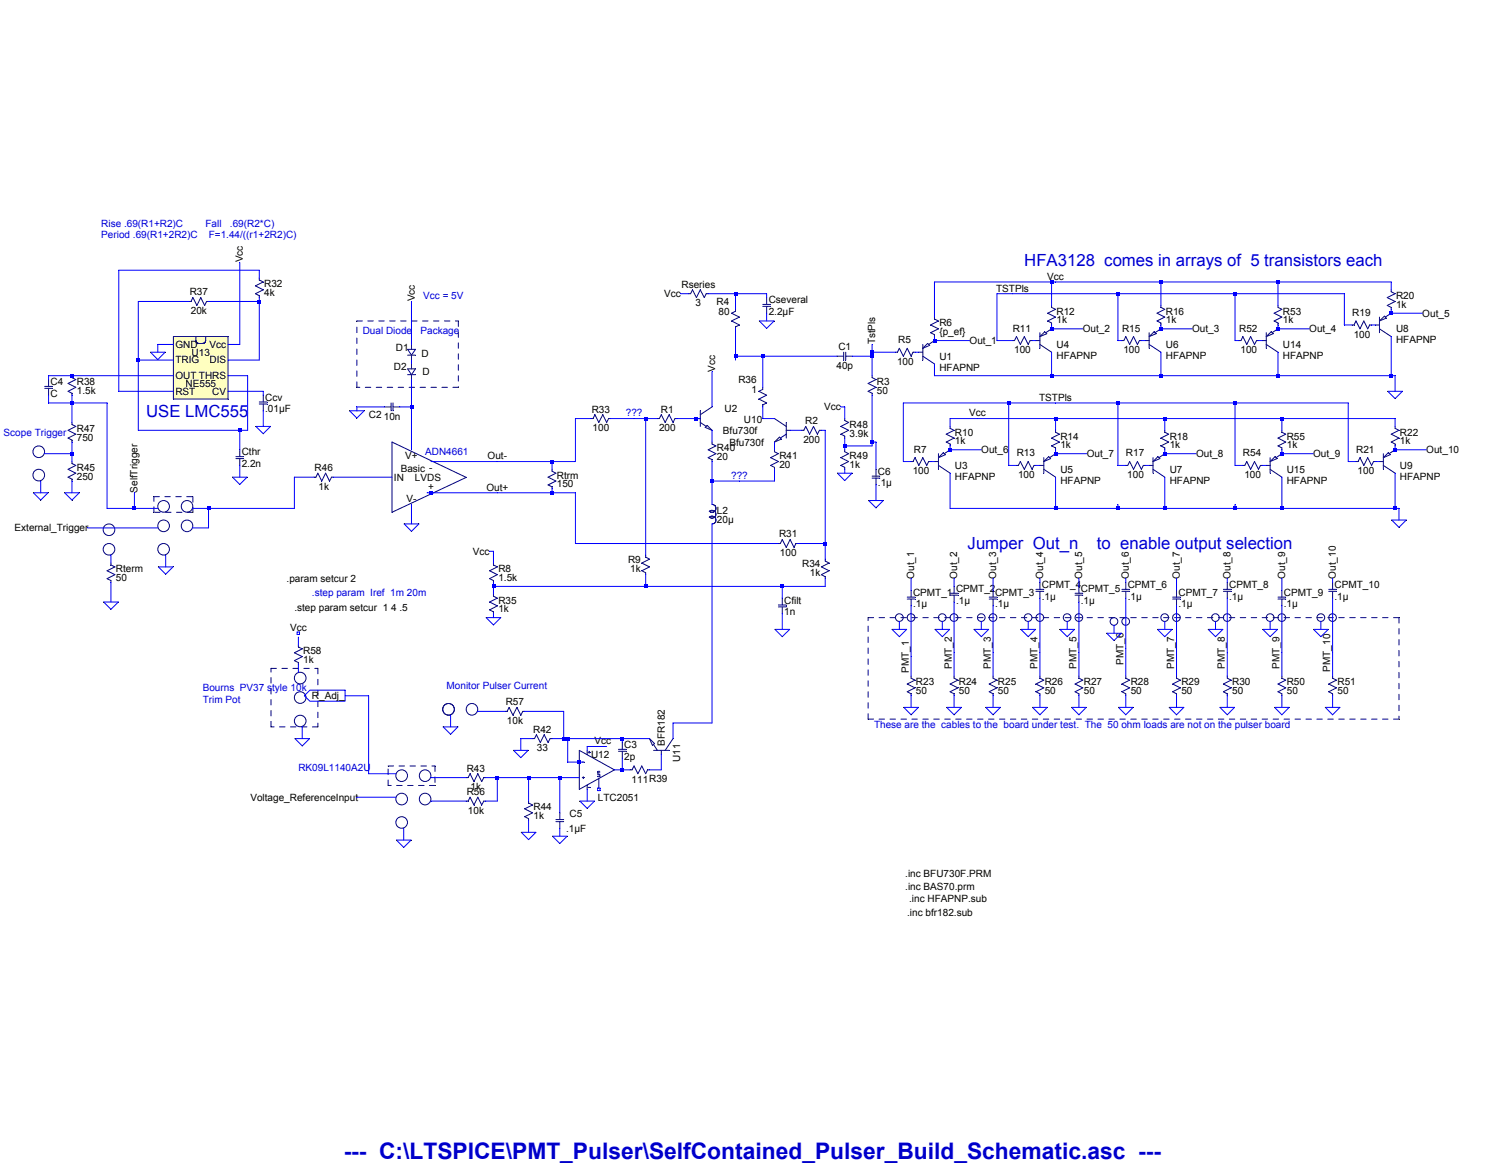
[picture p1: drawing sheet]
<svg xmlns="http://www.w3.org/2000/svg" width="279mm" height="216mm" viewBox="0 0 279 216" stroke-linecap="round" stroke-linejoin="round" font-family="sans-serif">
<defs><g id="words">
<text font-size="4.2" fill="#0000c8" x="63.8" y="215.1">--- C:\LTSPICE\PMT_Pulser\SelfContained_Pulser_Build_Schematic.asc ---</text>
<g font-size="3.1" fill="#0000c8">
<text x="190.2" y="49.4">HFA3128 comes in arrays of 5 transistors each</text>
<text x="27.1" y="77.3">USE LMC555</text>
<text x="179.6" y="102">Jumper Out_n</text>
<text x="203.6" y="102">to enable output selection</text>
</g>
<g font-size="1.9" fill="#0000c8">
<text x="18.8" y="42.1">Rise .69(R1+R2)C</text>
<text x="18.8" y="44.2">Period .69(R1+2R2)C</text>
<text x="38.1" y="42.1">Fall</text>
<text x="38.8" y="44.2">F=1.44/((r1+2R2)C)</text>
<text x="42.7" y="42.1">.69(R2*C)</text>
<text x="78.6" y="55.5">Vcc = 5V</text>
<text x="67.3" y="62">Dual Diode</text>
<text x="78.1" y="62">Package</text>
<text x="116.2" y="77.3">???</text>
<text x=".7" y="80.9">Scope Trigger</text>
<text x="78.9" y="84.5">ADN4661</text>
<text x="135.7" y="88.9">???</text>
<text x="57.9" y="110.6">.step param Iref 1m 20m</text>
<text x="37.6" y="128.3">Bourns PV37 style 10k</text>
<text x="37.6" y="130.4">Trim Pot</text>
<text x="82.9" y="128">Monitor Pulser Current</text>
<text x="162.3" y="135.2">These are the cables to the board under test. The 50 ohm loads are not on the pulser board</text>
<text x="55.4" y="143.2">RK09L1140A2U</text>
</g>
<g font-size="1.9">
<text x="45.1" y="48.7" transform="rotate(-90 45.1 48.7)">Vcc</text>
<text x="49" y="53.3">R32</text>
<text x="126.5" y="53.4">Rseries</text>
<text x="194.4" y="51.9">Vcc</text>
<text x="35.2" y="54.8">R37</text>
<text x="35.4" y="58.4">20k</text>
<text x="49" y="55">4k</text>
<text x="77" y="56" transform="rotate(-90 77 56)">Vcc</text>
<text x="123.3" y="55.2">Vcc</text>
<text x="129.1" y="56.9">3</text>
<text x="133" y="56.6">R4</text>
<text x="133.4" y="58.4">80</text>
<text x="142.7" y="56.2">Cseveral</text>
<text x="142.7" y="58.4">2.2µF</text>
<text x="184.9" y="54.1">TSTPls</text>
<text x="196.1" y="58.4">R12</text>
<text x="216.4" y="58.4">R16</text>
<text x="238.2" y="58.4">R53</text>
<text x="251" y="58.7">R19</text>
<text x="259.2" y="55.5">R20</text>
<text x="259.2" y="57.1">1k</text>
<text x="264.1" y="58.8">Out_5</text>
<text x="32.6" y="64.6">GND</text>
<text x="38.9" y="64.6">Vcc</text>
<text x="73.5" y="65.1">D1</text>
<text x="155.6" y="65">C1</text>
<text x="162.5" y="63.9" transform="rotate(-90 162.5 63.9)">TstPls</text>
<text x="166.8" y="63.7">R5</text>
<text x="174.4" y="60.6">R6</text>
<text x="174.4" y="62.2">{p_ef}</text>
<text x="180" y="63.9">Out_1</text>
<text x="188" y="61.6">R11</text>
<text x="188.3" y="65.6">100</text>
<text x="196.1" y="60">1k</text>
<text x="196.1" y="64.6">U4</text>
<text x="201" y="61.7">Out_2</text>
<text x="208.3" y="61.6">R15</text>
<text x="208.6" y="65.6">100</text>
<text x="216.4" y="60">1k</text>
<text x="216.4" y="64.6">U6</text>
<text x="221.3" y="61.7">Out_3</text>
<text x="230" y="61.6">R52</text>
<text x="230.3" y="65.6">100</text>
<text x="238.2" y="60">1k</text>
<text x="238.2" y="64.6">U14</text>
<text x="243.1" y="61.7">Out_4</text>
<text x="251.3" y="62.7">100</text>
<text x="259.2" y="63.8">HFAPNP</text>
<text x="259.2" y="61.7">U8</text>
<text x="9.4" y="71.5">C4</text>
<text x="14.3" y="71.5">R38</text>
<text x="32.6" y="67.5">TRIG</text>
<text x="32.6" y="70.4">OUT THRS</text>
<text x="34.5" y="71.8">NE555</text>
<text x="35.6" y="66">U13</text>
<text x="38.9" y="67.5">DIS</text>
<text x="73.1" y="68.6">D2</text>
<text x="78.3" y="66.3">D</text>
<text x="78.4" y="69.6">D</text>
<text x="132.8" y="69" transform="rotate(-90 132.8 69)">Vcc</text>
<text x="137.1" y="71.1">R36</text>
<text x="155.3" y="68.5">40p</text>
<text x="162.8" y="71.5">R3</text>
<text x="166.5" y="67.8">100</text>
<text x="174.4" y="68.8">HFAPNP</text>
<text x="174.4" y="66.8">U1</text>
<text x="196.1" y="66.7">HFAPNP</text>
<text x="216.4" y="66.7">HFAPNP</text>
<text x="238.2" y="66.7">HFAPNP</text>
<text x="9.4" y="73.6">C</text>
<text x="14.3" y="73.1">1.5k</text>
<text x="32.6" y="73.3">RST</text>
<text x="39.4" y="73.3">CV</text>
<text x="49.2" y="74.4">Ccv</text>
<text x="49.2" y="76.5">.01µF</text>
<text x="68.5" y="77.5">C2</text>
<text x="71.2" y="77.9">10n</text>
<text x="109.9" y="76.6">R33</text>
<text x="122.7" y="76.6">R1</text>
<text x="134.5" y="76.4">U2</text>
<text x="139.5" y="72.9">1</text>
<text x="153" y="76.2">Vcc</text>
<text x="162.8" y="73.1">50</text>
<text x="179.9" y="77.3">Vcc</text>
<text x="192.9" y="74.4">TSTPls</text>
<text x="14.3" y="80.2">R47</text>
<text x="14.3" y="81.8">750</text>
<text x="110" y="80.1">100</text>
<text x="122.3" y="80.1">200</text>
<text x="133.1" y="83.8">R40</text>
<text x="134.2" y="80.6">Bfu730f</text>
<text x="135.4" y="82.8">Bfu730f</text>
<text x="138.1" y="78.6">U10</text>
<text x="149.1" y="82.3">200</text>
<text x="149.5" y="78.8">R2</text>
<text x="157.7" y="79.4">R48</text>
<text x="157.7" y="81.1">3.9k</text>
<text x="177.3" y="80.9">R10</text>
<text x="177.3" y="82.5">1k</text>
<text x="196.8" y="81.6">R14</text>
<text x="196.8" y="83.2">1k</text>
<text x="217.1" y="81.6">R18</text>
<text x="217.1" y="83.2">1k</text>
<text x="238.9" y="81.6">R55</text>
<text x="238.9" y="83.2">1k</text>
<text x="259.9" y="80.9">R22</text>
<text x="259.9" y="82.5">1k</text>
<text x="14.3" y="87.4">R45</text>
<text x="14.3" y="89">250</text>
<text x="44.9" y="84.5">Cthr</text>
<text x="44.9" y="86.7">2.2n</text>
<text x="58.4" y="87.4">R46</text>
<text x="73.1" y="89.2">IN</text>
<text x="74.4" y="87.5">Basic -</text>
<text x="75.2" y="85.2">V+</text>
<text x="77" y="89.2">LVDS</text>
<text x="90.5" y="85.3">Out-</text>
<text x="103.4" y="88.9">Rtrm</text>
<text x="133.1" y="85.4">20</text>
<text x="144.7" y="85.2">R41</text>
<text x="144.7" y="86.8">20</text>
<text x="157.7" y="85.2">R49</text>
<text x="157.7" y="86.8">1k</text>
<text x="163" y="88.1">C6</text>
<text x="169.4" y="88.1">100</text>
<text x="169.7" y="84">R7</text>
<text x="177.3" y="89.1">HFAPNP</text>
<text x="177.3" y="87">U3</text>
<text x="182.2" y="84.1">Out_6</text>
<text x="188.7" y="84.7">R13</text>
<text x="189" y="88.8">100</text>
<text x="196.8" y="89.9">HFAPNP</text>
<text x="196.8" y="87.8">U5</text>
<text x="201.7" y="84.9">Out_7</text>
<text x="209" y="84.7">R17</text>
<text x="209.3" y="88.8">100</text>
<text x="217.1" y="89.9">HFAPNP</text>
<text x="217.1" y="87.8">U7</text>
<text x="222" y="84.9">Out_8</text>
<text x="230.8" y="84.7">R54</text>
<text x="231" y="88.8">100</text>
<text x="238.9" y="89.9">HFAPNP</text>
<text x="238.9" y="87.8">U15</text>
<text x="243.8" y="84.9">Out_9</text>
<text x="251.8" y="84">R21</text>
<text x="252" y="88.1">100</text>
<text x="259.9" y="89.1">HFAPNP</text>
<text x="259.9" y="87">U9</text>
<text x="264.8" y="84.1">Out_10</text>
<text x="25.5" y="91.5" transform="rotate(-90 25.5 91.5)">SelfTrigger</text>
<text x="59.1" y="91">1k</text>
<text x="75.5" y="93.2">V-</text>
<text x="79.5" y="91">+</text>
<text x="90.3" y="91.1">Out+</text>
<text x="103.4" y="90.5">150</text>
<text x="133.1" y="95.4">L2</text>
<text x="163" y="90.3">.1µ</text>
<text x="2.7" y="98.6">External_Trigger</text>
<text x="133.1" y="97.2">20µ</text>
<text x="144.6" y="99.8">R31</text>
<text x="21.5" y="106.2">Rterm</text>
<text x="21.5" y="107.9">50</text>
<text x="87.8" y="103">Vcc</text>
<text x="92.5" y="106.2">R8</text>
<text x="92.5" y="107.9">1.5k</text>
<text x="116.6" y="104.6">R9</text>
<text x="117" y="106.2">1k</text>
<text x="144.8" y="103.3">100</text>
<text x="148.9" y="105.3">R34</text>
<text x="150.3" y="107">1k</text>
<text x="169.7" y="107.4" transform="rotate(-90 169.7 107.4)">Out_1</text>
<text x="177.7" y="107.4" transform="rotate(-90 177.7 107.4)">Out_2</text>
<text x="185" y="107.4" transform="rotate(-90 185 107.4)">Out_3</text>
<text x="193.7" y="107.4" transform="rotate(-90 193.7 107.4)">Out_4</text>
<text x="200.9" y="107.4" transform="rotate(-90 200.9 107.4)">Out_5</text>
<text x="209.6" y="107.4" transform="rotate(-90 209.6 107.4)">Out_6</text>
<text x="219" y="107.4" transform="rotate(-90 219 107.4)">Out_7</text>
<text x="228.4" y="107.4" transform="rotate(-90 228.4 107.4)">Out_8</text>
<text x="238.6" y="107.4" transform="rotate(-90 238.6 107.4)">Out_9</text>
<text x="248" y="107.4" transform="rotate(-90 248 107.4)">Out_10</text>
<text x="53.2" y="108.1">.param setcur 2</text>
<text x="54.7" y="113.5">.step param setcur 1 4 .5</text>
<text x="92.5" y="112">R35</text>
<text x="92.5" y="113.7">1k</text>
<text x="145.6" y="112">Cfilt</text>
<text x="169.5" y="110.6">CPMT_1</text>
<text x="169.5" y="112.8">.1µ</text>
<text x="177.5" y="109.9">CPMT_2</text>
<text x="177.5" y="112">.1µ</text>
<text x="184.7" y="110.6">CPMT_3</text>
<text x="184.7" y="112.8">.1µ</text>
<text x="193.4" y="109.1">CPMT_4</text>
<text x="193.4" y="111.3">.1µ</text>
<text x="200.7" y="109.9">CPMT_5</text>
<text x="200.7" y="112">.1µ</text>
<text x="209.4" y="109.1">CPMT_6</text>
<text x="209.4" y="111.3">.1µ</text>
<text x="218.8" y="110.6">CPMT_7</text>
<text x="218.8" y="112.8">.1µ</text>
<text x="228.2" y="109.1">CPMT_8</text>
<text x="228.2" y="111.3">.1µ</text>
<text x="238.3" y="110.6">CPMT_9</text>
<text x="238.3" y="112.8">.1µ</text>
<text x="247.8" y="109.1">CPMT_10</text>
<text x="247.8" y="111.3">.1µ</text>
<text x="53.8" y="117.2">Vcc</text>
<text x="145.6" y="114.2">1n</text>
<text x="56.3" y="121.5">R58</text>
<text x="56.3" y="123.1">1k</text>
<text x="168.7" y="124.9" transform="rotate(-90 168.7 124.9)">PMT_1</text>
<text x="176.7" y="124.2" transform="rotate(-90 176.7 124.2)">PMT_2</text>
<text x="183.9" y="124.2" transform="rotate(-90 183.9 124.2)">PMT_3</text>
<text x="192.6" y="124.2" transform="rotate(-90 192.6 124.2)">PMT_4</text>
<text x="199.9" y="124.2" transform="rotate(-90 199.9 124.2)">PMT_5</text>
<text x="208.6" y="123.5" transform="rotate(-90 208.6 123.5)">PMT_6</text>
<text x="218" y="124.2" transform="rotate(-90 218 124.2)">PMT_7</text>
<text x="227.4" y="124.2" transform="rotate(-90 227.4 124.2)">PMT_8</text>
<text x="237.6" y="124.2" transform="rotate(-90 237.6 124.2)">PMT_9</text>
<text x="247" y="124.7" transform="rotate(-90 247 124.7)">PMT_10</text>
<text x="57.9" y="129.8">R_Adj_</text>
<text x="93.9" y="130.9">R57</text>
<text x="170.1" y="127.3">R23</text>
<text x="170.1" y="128.9">50</text>
<text x="178" y="127.3">R24</text>
<text x="178" y="128.9">50</text>
<text x="185.3" y="127.3">R25</text>
<text x="185.3" y="128.9">50</text>
<text x="194" y="127.3">R26</text>
<text x="194" y="128.9">50</text>
<text x="201.2" y="127.3">R27</text>
<text x="201.2" y="128.9">50</text>
<text x="209.9" y="127.3">R28</text>
<text x="209.9" y="128.9">50</text>
<text x="219.3" y="127.3">R29</text>
<text x="219.3" y="128.9">50</text>
<text x="228.7" y="127.3">R30</text>
<text x="228.7" y="128.9">50</text>
<text x="238.9" y="127.3">R50</text>
<text x="238.9" y="128.9">50</text>
<text x="248.3" y="127.3">R51</text>
<text x="248.3" y="128.9">50</text>
<text x="94.1" y="134.4">10k</text>
<text x="99" y="136">R42</text>
<text x="86.7" y="143.2">R43</text>
<text x="99.7" y="139.5">33</text>
<text x="109.7" y="140.7">U12</text>
<text x="110.4" y="138.2">Vcc</text>
<text x="115.9" y="138.9">C3</text>
<text x="115.9" y="141">2p</text>
<text x="123.4" y="138.5" transform="rotate(-90 123.4 138.5)">BFR182</text>
<text x="126.3" y="141.4" transform="rotate(-90 126.3 141.4)">U11</text>
<text x="46.5" y="148.6">Voltage_ReferenceInput</text>
<text x="86.7" y="147.6">R56</text>
<text x="87.4" y="146.7">1k</text>
<text x="111" y="148.6">LTC2051</text>
<text x="117.3" y="145.3">111R39</text>
<text x="86.9" y="151.1">10k</text>
<text x="99" y="150.4">R44</text>
<text x="99" y="152.1">1k</text>
<text x="105.1" y="154.4">.1µF</text>
<text x="105.7" y="151.7">C5</text>
<text x="168.1" y="162.8">.inc BFU730F.PRM</text>
<text x="168.1" y="165.3">.inc BAS70.prm</text>
<text x="168.8" y="167.5">.inc HFAPNP.sub</text>
<text x="168.4" y="170">.inc bfr182.sub</text>
</g>
</g></defs>
<g fill="none" stroke="#00007e" stroke-width=".19" stroke-dasharray="1 1 1 1 1 1 1 1">
<path d="M66.3 59.6h18.8M85.1 59.6v12.3M66.3 71.9v-12.3M85.1 71.9h-18.8M28.6 95.1v-2.9M28.6 92.2h7.2M35.8 95.1h-7.2M35.8 92.2v2.9M161.2 114.7h98.5M259.7 114.7v18.8M50.3 134.9v-10.8M50.3 124.1h8.7"/>
<path d="M59 134.9h-8.7M59 124.1v10.8M161.2 133.5v-18.8M259.7 133.5h-98.5M72.1 145.8v-3.6M72.1 142.2h8.7M80.8 145.8h-8.7M80.8 142.2v3.6"/>
</g>
<g fill="none" stroke="#00007e" stroke-width=".19">
<path d="M131.3 79l-.4 .3"/>
<circle cx="7.2" cy="88.2" r="1.08"/>
<circle cx="7.2" cy="83.9" r="1.08"/>
<circle cx="20.2" cy="98.3" r="1.08"/>
<circle cx="30.4" cy="94" r="1.08"/>
<circle cx="30.4" cy="97.6" r="1.08"/>
<circle cx="34.7" cy="97.6" r="1.08"/>
<circle cx="34.7" cy="94" r="1.08"/>
<circle cx="20.2" cy="102" r="1.08"/>
<circle cx="30.4" cy="102" r="1.08"/>
<circle cx="167" cy="114.7" r=".72"/>
<circle cx="169.1" cy="114.6" r=".71"/>
<circle cx="174.9" cy="114.6" r=".71"/>
<circle cx="177.1" cy="114.7" r=".72"/>
<circle cx="182.2" cy="114.6" r=".71"/>
<circle cx="184.3" cy="114.6" r=".71"/>
<circle cx="190.9" cy="114.6" r=".71"/>
<circle cx="193" cy="114.7" r=".72"/>
<circle cx="198.1" cy="114.6" r=".71"/>
<circle cx="200.3" cy="114.6" r=".71"/>
<circle cx="206.8" cy="115.4" r=".71"/>
<circle cx="209" cy="115.4" r=".71"/>
<circle cx="216.2" cy="114.6" r=".71"/>
<circle cx="218.4" cy="114.6" r=".71"/>
<circle cx="225.6" cy="114.6" r=".71"/>
<circle cx="227.8" cy="114.6" r=".71"/>
<circle cx="235.8" cy="114.7" r=".72"/>
<circle cx="238" cy="114.6" r=".71"/>
<circle cx="245.2" cy="114.7" r=".72"/>
<circle cx="247.4" cy="114.6" r=".71"/>
<circle cx="55.7" cy="125.9" r="1.08"/>
<circle cx="55.7" cy="129.5" r="1.08"/>
<circle cx="55.7" cy="133.8" r="1.08"/>
<circle cx="83.3" cy="131.7" r="1.08"/>
<circle cx="87.6" cy="131.7" r="1.08"/>
<circle cx="74.6" cy="144" r="1.08"/>
<circle cx="74.6" cy="148.3" r="1.08"/>
<circle cx="74.6" cy="152.7" r="1.08"/>
<circle cx="78.9" cy="148.3" r="1.08"/>
<circle cx="78.9" cy="144" r="1.08"/>
</g>
<path d="M131.3 79l.9 .9" fill="none" stroke="#00007e" stroke-width=".19"/>
<path d="M130.9 79.3l1.3 .6" fill="none" stroke="#00007e" stroke-width=".19"/>
<path d="M130 78.4l1.1 .8" fill="none" stroke="#00007e" stroke-width=".19"/>
<path d="M130 76.3v2.9" fill="none" stroke="#00007e" stroke-width=".19"/>
<path d="M132.2 75.5l-2.2 1.5" fill="none" stroke="#00007e" stroke-width=".19"/>
<path d="M129.3 77.7h.7" fill="none" stroke="#00007e" stroke-width=".19"/>
<path d="M136.5 60.7v.3" fill="none" stroke="#00007e" stroke-width=".19"/>
<path d="M137.3 60.3l-.8 .4" fill="none" stroke="#00007e" stroke-width=".19"/>
<path d="M135.8 59.6l1.5 .7" fill="none" stroke="#00007e" stroke-width=".19"/>
<path d="M137.3 58.9l-1.5 .7" fill="none" stroke="#00007e" stroke-width=".19"/>
<path d="M135.8 58.1l1.5 .8" fill="none" stroke="#00007e" stroke-width=".19"/>
<path d="M136.5 57.4v.4" fill="none" stroke="#00007e" stroke-width=".19"/>
<path d="M136.5 57.8l-.7 .3" fill="none" stroke="#00007e" stroke-width=".19"/>
<path d="M119.9 103.1v.3" fill="none" stroke="#00007e" stroke-width=".19"/>
<path d="M119.9 103.4l.7 .4" fill="none" stroke="#00007e" stroke-width=".19"/>
<path d="M120.6 103.8l-1.5 .7" fill="none" stroke="#00007e" stroke-width=".19"/>
<path d="M119.1 104.5l1.5 .7" fill="none" stroke="#00007e" stroke-width=".19"/>
<path d="M120.6 105.2l-1.5 .8" fill="none" stroke="#00007e" stroke-width=".19"/>
<path d="M119.9 106.3v.4" fill="none" stroke="#00007e" stroke-width=".19"/>
<path d="M119.1 106l.8 .3" fill="none" stroke="#00007e" stroke-width=".19"/>
<path d="M155.4 66.1h1.2" fill="none" stroke="#00007e" stroke-width=".19"/>
<path d="M157 66.1h1.3" fill="none" stroke="#00007e" stroke-width=".19"/>
<path d="M157 65.4v1.4" fill="none" stroke="#00007e" stroke-width=".19"/>
<path d="M156.6 65.4v1.4" fill="none" stroke="#00007e" stroke-width=".19"/>
<path d="M161.9 73v.4" fill="none" stroke="#00007e" stroke-width=".19"/>
<path d="M161.2 72.6l.7 .4" fill="none" stroke="#00007e" stroke-width=".19"/>
<path d="M162.6 71.9l-1.4 .7" fill="none" stroke="#00007e" stroke-width=".19"/>
<path d="M161.2 71.2l1.4 .7" fill="none" stroke="#00007e" stroke-width=".19"/>
<path d="M162.6 70.5l-1.4 .7" fill="none" stroke="#00007e" stroke-width=".19"/>
<path d="M161.9 69.7v.4" fill="none" stroke="#00007e" stroke-width=".19"/>
<path d="M161.9 70.1l.7 .4" fill="none" stroke="#00007e" stroke-width=".19"/>
<path d="M166.2 65.4h.4" fill="none" stroke="#00007e" stroke-width=".19"/>
<path d="M167 64.7l-.4 .7" fill="none" stroke="#00007e" stroke-width=".19"/>
<path d="M167 64.7l.7 1.4" fill="none" stroke="#00007e" stroke-width=".19"/>
<path d="M168.4 64.7l-.7 1.4" fill="none" stroke="#00007e" stroke-width=".19"/>
<path d="M168.4 64.7l.7 1.4" fill="none" stroke="#00007e" stroke-width=".19"/>
<path d="M169.5 65.4h.4" fill="none" stroke="#00007e" stroke-width=".19"/>
<path d="M169.5 65.4l-.4 .7" fill="none" stroke="#00007e" stroke-width=".19"/>
<path d="M173.5 62.1v.4" fill="none" stroke="#00007e" stroke-width=".19"/>
<path d="M172.8 61.8l.7 .3" fill="none" stroke="#00007e" stroke-width=".19"/>
<path d="M174.2 61l-1.4 .8" fill="none" stroke="#00007e" stroke-width=".19"/>
<path d="M172.8 60.3l1.4 .7" fill="none" stroke="#00007e" stroke-width=".19"/>
<path d="M174.2 59.6l-1.4 .7" fill="none" stroke="#00007e" stroke-width=".19"/>
<path d="M173.5 58.9v.3" fill="none" stroke="#00007e" stroke-width=".19"/>
<path d="M173.5 59.2l.7 .4" fill="none" stroke="#00007e" stroke-width=".19"/>
<path d="M172.6 64.1l-1.3 .6" fill="none" stroke="#00007e" stroke-width=".19"/>
<path d="M172.2 63.8l.4 .3" fill="none" stroke="#00007e" stroke-width=".19"/>
<path d="M172.2 63.8l-.9 .9" fill="none" stroke="#00007e" stroke-width=".19"/>
<path d="M173.5 63.2l-1.1 .7" fill="none" stroke="#00007e" stroke-width=".19"/>
<path d="M171.3 63.9v2.9" fill="none" stroke="#00007e" stroke-width=".19"/>
<path d="M171.3 66.1l2.2 1.5" fill="none" stroke="#00007e" stroke-width=".19"/>
<path d="M170.6 65.4h.7" fill="none" stroke="#00007e" stroke-width=".19"/>
<path d="M169.1 85.7h.4" fill="none" stroke="#00007e" stroke-width=".19"/>
<path d="M169.9 85l-.4 .7" fill="none" stroke="#00007e" stroke-width=".19"/>
<path d="M169.9 85l.7 1.4" fill="none" stroke="#00007e" stroke-width=".19"/>
<path d="M171.3 85l-.7 1.4" fill="none" stroke="#00007e" stroke-width=".19"/>
<path d="M171.3 85l.7 1.4" fill="none" stroke="#00007e" stroke-width=".19"/>
<path d="M172.4 85.7h.4" fill="none" stroke="#00007e" stroke-width=".19"/>
<path d="M172.4 85.7l-.4 .7" fill="none" stroke="#00007e" stroke-width=".19"/>
<path d="M176.4 82.4v.4" fill="none" stroke="#00007e" stroke-width=".19"/>
<path d="M175.7 82.1l.7 .3" fill="none" stroke="#00007e" stroke-width=".19"/>
<path d="M177.1 81.3l-1.4 .8" fill="none" stroke="#00007e" stroke-width=".19"/>
<path d="M175.7 80.6l1.4 .7" fill="none" stroke="#00007e" stroke-width=".19"/>
<path d="M177.1 79.9l-1.4 .7" fill="none" stroke="#00007e" stroke-width=".19"/>
<path d="M176.4 79.2v.3" fill="none" stroke="#00007e" stroke-width=".19"/>
<path d="M176.4 79.5l.7 .4" fill="none" stroke="#00007e" stroke-width=".19"/>
<path d="M175.5 84.4l-1.3 .6" fill="none" stroke="#00007e" stroke-width=".19"/>
<path d="M175.1 84.1l.4 .3" fill="none" stroke="#00007e" stroke-width=".19"/>
<path d="M175.1 84.1l-.9 .9" fill="none" stroke="#00007e" stroke-width=".19"/>
<path d="M176.4 83.5l-1.1 .7" fill="none" stroke="#00007e" stroke-width=".19"/>
<path d="M174.2 84.2v2.9" fill="none" stroke="#00007e" stroke-width=".19"/>
<path d="M174.2 86.4l2.2 1.4" fill="none" stroke="#00007e" stroke-width=".19"/>
<path d="M173.5 85.7h.7" fill="none" stroke="#00007e" stroke-width=".19"/>
<path d="M188 63.2h.3" fill="none" stroke="#00007e" stroke-width=".19"/>
<path d="M188.7 62.5l-.4 .7" fill="none" stroke="#00007e" stroke-width=".19"/>
<path d="M188.7 62.5l.7 1.4" fill="none" stroke="#00007e" stroke-width=".19"/>
<path d="M190.2 62.5l-.8 1.4" fill="none" stroke="#00007e" stroke-width=".19"/>
<path d="M190.2 62.5l.7 1.4" fill="none" stroke="#00007e" stroke-width=".19"/>
<path d="M191.2 63.2h.4" fill="none" stroke="#00007e" stroke-width=".19"/>
<path d="M191.2 63.2l-.3 .7" fill="none" stroke="#00007e" stroke-width=".19"/>
<path d="M195.2 60v.3" fill="none" stroke="#00007e" stroke-width=".19"/>
<path d="M194.5 59.6l.7 .4" fill="none" stroke="#00007e" stroke-width=".19"/>
<path d="M196 58.9l-1.5 .7" fill="none" stroke="#00007e" stroke-width=".19"/>
<path d="M194.5 58.1l1.5 .8" fill="none" stroke="#00007e" stroke-width=".19"/>
<path d="M196 57.4l-1.5 .7" fill="none" stroke="#00007e" stroke-width=".19"/>
<path d="M195.2 56.7v.4" fill="none" stroke="#00007e" stroke-width=".19"/>
<path d="M195.2 57.1l.8 .3" fill="none" stroke="#00007e" stroke-width=".19"/>
<path d="M194.3 62l-1.2 .5" fill="none" stroke="#00007e" stroke-width=".19"/>
<path d="M194 61.6l.3 .4" fill="none" stroke="#00007e" stroke-width=".19"/>
<path d="M194 61.6l-.9 .9" fill="none" stroke="#00007e" stroke-width=".19"/>
<path d="M195.2 61l-1.1 .8" fill="none" stroke="#00007e" stroke-width=".19"/>
<path d="M193.1 61.8v2.9" fill="none" stroke="#00007e" stroke-width=".19"/>
<path d="M193.1 63.9l2.1 1.5" fill="none" stroke="#00007e" stroke-width=".19"/>
<path d="M192.3 63.2h.8" fill="none" stroke="#00007e" stroke-width=".19"/>
<path d="M188.7 86.4h.4" fill="none" stroke="#00007e" stroke-width=".19"/>
<path d="M189.4 85.7l-.3 .7" fill="none" stroke="#00007e" stroke-width=".19"/>
<path d="M189.4 85.7l.8 1.4" fill="none" stroke="#00007e" stroke-width=".19"/>
<path d="M190.9 85.7l-.7 1.4" fill="none" stroke="#00007e" stroke-width=".19"/>
<path d="M190.9 85.7l.7 1.4" fill="none" stroke="#00007e" stroke-width=".19"/>
<path d="M192 86.4h.3" fill="none" stroke="#00007e" stroke-width=".19"/>
<path d="M192 86.4l-.4 .7" fill="none" stroke="#00007e" stroke-width=".19"/>
<path d="M196 83.1v.4" fill="none" stroke="#00007e" stroke-width=".19"/>
<path d="M195.2 82.8l.8 .3" fill="none" stroke="#00007e" stroke-width=".19"/>
<path d="M196.7 82.1l-1.5 .7" fill="none" stroke="#00007e" stroke-width=".19"/>
<path d="M195.2 81.3l1.5 .8" fill="none" stroke="#00007e" stroke-width=".19"/>
<path d="M196.7 80.6l-1.5 .7" fill="none" stroke="#00007e" stroke-width=".19"/>
<path d="M196 79.9v.3" fill="none" stroke="#00007e" stroke-width=".19"/>
<path d="M196 80.2l.7 .4" fill="none" stroke="#00007e" stroke-width=".19"/>
<path d="M195.1 85.1l-1.3 .6" fill="none" stroke="#00007e" stroke-width=".19"/>
<path d="M194.7 84.8l.4 .3" fill="none" stroke="#00007e" stroke-width=".19"/>
<path d="M194.7 84.8l-.9 .9" fill="none" stroke="#00007e" stroke-width=".19"/>
<path d="M196 84.2l-1.1 .8" fill="none" stroke="#00007e" stroke-width=".19"/>
<path d="M193.8 85v2.8" fill="none" stroke="#00007e" stroke-width=".19"/>
<path d="M193.8 87.1l2.2 1.5" fill="none" stroke="#00007e" stroke-width=".19"/>
<path d="M193.1 86.4h.7" fill="none" stroke="#00007e" stroke-width=".19"/>
<path d="M208.3 63.2h.3" fill="none" stroke="#00007e" stroke-width=".19"/>
<path d="M209 62.5l-.4 .7" fill="none" stroke="#00007e" stroke-width=".19"/>
<path d="M209 62.5l.7 1.4" fill="none" stroke="#00007e" stroke-width=".19"/>
<path d="M210.4 62.5l-.7 1.4" fill="none" stroke="#00007e" stroke-width=".19"/>
<path d="M210.4 62.5l.8 1.4" fill="none" stroke="#00007e" stroke-width=".19"/>
<path d="M211.5 63.2h.4" fill="none" stroke="#00007e" stroke-width=".19"/>
<path d="M211.5 63.2l-.3 .7" fill="none" stroke="#00007e" stroke-width=".19"/>
<path d="M215.5 60v.3" fill="none" stroke="#00007e" stroke-width=".19"/>
<path d="M214.8 59.6l.7 .4" fill="none" stroke="#00007e" stroke-width=".19"/>
<path d="M216.2 58.9l-1.4 .7" fill="none" stroke="#00007e" stroke-width=".19"/>
<path d="M214.8 58.1l1.4 .8" fill="none" stroke="#00007e" stroke-width=".19"/>
<path d="M216.2 57.4l-1.4 .7" fill="none" stroke="#00007e" stroke-width=".19"/>
<path d="M215.5 56.7v.4" fill="none" stroke="#00007e" stroke-width=".19"/>
<path d="M215.5 57.1l.7 .3" fill="none" stroke="#00007e" stroke-width=".19"/>
<path d="M214.6 62l-1.3 .5" fill="none" stroke="#00007e" stroke-width=".19"/>
<path d="M214.2 61.6l.4 .4" fill="none" stroke="#00007e" stroke-width=".19"/>
<path d="M214.2 61.6l-.9 .9" fill="none" stroke="#00007e" stroke-width=".19"/>
<path d="M215.5 61l-1.1 .8" fill="none" stroke="#00007e" stroke-width=".19"/>
<path d="M213.3 61.8v2.9" fill="none" stroke="#00007e" stroke-width=".19"/>
<path d="M213.3 63.9l2.2 1.5" fill="none" stroke="#00007e" stroke-width=".19"/>
<path d="M212.6 63.2h.7" fill="none" stroke="#00007e" stroke-width=".19"/>
<path d="M209 86.4h.4" fill="none" stroke="#00007e" stroke-width=".19"/>
<path d="M209.7 85.7l-.3 .7" fill="none" stroke="#00007e" stroke-width=".19"/>
<path d="M209.7 85.7l.7 1.4" fill="none" stroke="#00007e" stroke-width=".19"/>
<path d="M211.2 85.7l-.8 1.4" fill="none" stroke="#00007e" stroke-width=".19"/>
<path d="M211.2 85.7l.7 1.4" fill="none" stroke="#00007e" stroke-width=".19"/>
<path d="M212.3 86.4h.3" fill="none" stroke="#00007e" stroke-width=".19"/>
<path d="M212.3 86.4l-.4 .7" fill="none" stroke="#00007e" stroke-width=".19"/>
<path d="M216.2 83.1v.4" fill="none" stroke="#00007e" stroke-width=".19"/>
<path d="M215.5 82.8l.7 .3" fill="none" stroke="#00007e" stroke-width=".19"/>
<path d="M217 82.1l-1.5 .7" fill="none" stroke="#00007e" stroke-width=".19"/>
<path d="M215.5 81.3l1.5 .8" fill="none" stroke="#00007e" stroke-width=".19"/>
<path d="M217 80.6l-1.5 .7" fill="none" stroke="#00007e" stroke-width=".19"/>
<path d="M216.2 79.9v.3" fill="none" stroke="#00007e" stroke-width=".19"/>
<path d="M216.2 80.2l.8 .4" fill="none" stroke="#00007e" stroke-width=".19"/>
<path d="M215.3 85.1l-1.2 .6" fill="none" stroke="#00007e" stroke-width=".19"/>
<path d="M215 84.8l.3 .3" fill="none" stroke="#00007e" stroke-width=".19"/>
<path d="M215 84.8l-.9 .9" fill="none" stroke="#00007e" stroke-width=".19"/>
<path d="M216.2 84.2l-1 .8" fill="none" stroke="#00007e" stroke-width=".19"/>
<path d="M214.1 85v2.8" fill="none" stroke="#00007e" stroke-width=".19"/>
<path d="M214.1 87.1l2.1 1.5" fill="none" stroke="#00007e" stroke-width=".19"/>
<path d="M213.3 86.4h.8" fill="none" stroke="#00007e" stroke-width=".19"/>
<path d="M251 60.3h.4" fill="none" stroke="#00007e" stroke-width=".19"/>
<path d="M251.7 59.6l-.3 .7" fill="none" stroke="#00007e" stroke-width=".19"/>
<path d="M251.7 59.6l.8 1.4" fill="none" stroke="#00007e" stroke-width=".19"/>
<path d="M253.2 59.6l-.7 1.4" fill="none" stroke="#00007e" stroke-width=".19"/>
<path d="M253.2 59.6l.7 1.4" fill="none" stroke="#00007e" stroke-width=".19"/>
<path d="M254.3 60.3h.3" fill="none" stroke="#00007e" stroke-width=".19"/>
<path d="M254.3 60.3l-.4 .7" fill="none" stroke="#00007e" stroke-width=".19"/>
<path d="M258.3 57.1v.3" fill="none" stroke="#00007e" stroke-width=".19"/>
<path d="M257.5 56.7l.8 .4" fill="none" stroke="#00007e" stroke-width=".19"/>
<path d="M259 56l-1.5 .7" fill="none" stroke="#00007e" stroke-width=".19"/>
<path d="M257.5 55.2l1.5 .8" fill="none" stroke="#00007e" stroke-width=".19"/>
<path d="M259 54.5l-1.5 .7" fill="none" stroke="#00007e" stroke-width=".19"/>
<path d="M258.3 53.8v.4" fill="none" stroke="#00007e" stroke-width=".19"/>
<path d="M258.3 54.2l.7 .3" fill="none" stroke="#00007e" stroke-width=".19"/>
<path d="M257.4 59.1l-1.3 .5" fill="none" stroke="#00007e" stroke-width=".19"/>
<path d="M257 58.7l.4 .4" fill="none" stroke="#00007e" stroke-width=".19"/>
<path d="M257 58.7l-.9 .9" fill="none" stroke="#00007e" stroke-width=".19"/>
<path d="M258.3 58.1l-1.1 .8" fill="none" stroke="#00007e" stroke-width=".19"/>
<path d="M256.1 58.9v2.9" fill="none" stroke="#00007e" stroke-width=".19"/>
<path d="M256.1 61l2.2 1.5" fill="none" stroke="#00007e" stroke-width=".19"/>
<path d="M255.4 60.3h.7" fill="none" stroke="#00007e" stroke-width=".19"/>
<path d="M251.7 85.7h.4" fill="none" stroke="#00007e" stroke-width=".19"/>
<path d="M252.5 85l-.4 .7" fill="none" stroke="#00007e" stroke-width=".19"/>
<path d="M252.5 85l.7 1.4" fill="none" stroke="#00007e" stroke-width=".19"/>
<path d="M253.9 85l-.7 1.4" fill="none" stroke="#00007e" stroke-width=".19"/>
<path d="M253.9 85l.7 1.4" fill="none" stroke="#00007e" stroke-width=".19"/>
<path d="M255 85.7h.4" fill="none" stroke="#00007e" stroke-width=".19"/>
<path d="M255 85.7l-.4 .7" fill="none" stroke="#00007e" stroke-width=".19"/>
<path d="M259 82.4v.4" fill="none" stroke="#00007e" stroke-width=".19"/>
<path d="M258.3 82.1l.7 .3" fill="none" stroke="#00007e" stroke-width=".19"/>
<path d="M259.7 81.3l-1.4 .8" fill="none" stroke="#00007e" stroke-width=".19"/>
<path d="M258.3 80.6l1.4 .7" fill="none" stroke="#00007e" stroke-width=".19"/>
<path d="M259.7 79.9l-1.4 .7" fill="none" stroke="#00007e" stroke-width=".19"/>
<path d="M259 79.2v.3" fill="none" stroke="#00007e" stroke-width=".19"/>
<path d="M259 79.5l.7 .4" fill="none" stroke="#00007e" stroke-width=".19"/>
<path d="M258.1 84.4l-1.3 .6" fill="none" stroke="#00007e" stroke-width=".19"/>
<path d="M257.7 84.1l.4 .3" fill="none" stroke="#00007e" stroke-width=".19"/>
<path d="M257.7 84.1l-.9 .9" fill="none" stroke="#00007e" stroke-width=".19"/>
<path d="M259 83.5l-1.1 .7" fill="none" stroke="#00007e" stroke-width=".19"/>
<path d="M256.8 84.2v2.9" fill="none" stroke="#00007e" stroke-width=".19"/>
<path d="M256.8 86.4l2.2 1.4" fill="none" stroke="#00007e" stroke-width=".19"/>
<path d="M256.1 85.7h.7" fill="none" stroke="#00007e" stroke-width=".19"/>
<path d="M169.1 128.8v.4" fill="none" stroke="#00007e" stroke-width=".19"/>
<path d="M168.4 128.4l.7 .4" fill="none" stroke="#00007e" stroke-width=".19"/>
<path d="M169.9 127.7l-1.5 .7" fill="none" stroke="#00007e" stroke-width=".19"/>
<path d="M168.4 127l1.5 .7" fill="none" stroke="#00007e" stroke-width=".19"/>
<path d="M169.9 126.3l-1.5 .7" fill="none" stroke="#00007e" stroke-width=".19"/>
<path d="M169.1 125.5v.4" fill="none" stroke="#00007e" stroke-width=".19"/>
<path d="M169.1 125.9l.8 .4" fill="none" stroke="#00007e" stroke-width=".19"/>
<path d="M177.1 128.8v.4" fill="none" stroke="#00007e" stroke-width=".19"/>
<path d="M176.4 128.4l.7 .4" fill="none" stroke="#00007e" stroke-width=".19"/>
<path d="M177.8 127.7l-1.4 .7" fill="none" stroke="#00007e" stroke-width=".19"/>
<path d="M176.4 127l1.4 .7" fill="none" stroke="#00007e" stroke-width=".19"/>
<path d="M177.8 126.3l-1.4 .7" fill="none" stroke="#00007e" stroke-width=".19"/>
<path d="M177.1 125.5v.4" fill="none" stroke="#00007e" stroke-width=".19"/>
<path d="M177.1 125.9l.7 .4" fill="none" stroke="#00007e" stroke-width=".19"/>
<path d="M184.4 128.8v.4" fill="none" stroke="#00007e" stroke-width=".19"/>
<path d="M183.6 128.4l.8 .4" fill="none" stroke="#00007e" stroke-width=".19"/>
<path d="M185.1 127.7l-1.5 .7" fill="none" stroke="#00007e" stroke-width=".19"/>
<path d="M183.6 127l1.5 .7" fill="none" stroke="#00007e" stroke-width=".19"/>
<path d="M185.1 126.3l-1.5 .7" fill="none" stroke="#00007e" stroke-width=".19"/>
<path d="M184.4 125.5v.4" fill="none" stroke="#00007e" stroke-width=".19"/>
<path d="M184.4 125.9l.7 .4" fill="none" stroke="#00007e" stroke-width=".19"/>
<path d="M193.1 128.8v.4" fill="none" stroke="#00007e" stroke-width=".19"/>
<path d="M192.3 128.4l.8 .4" fill="none" stroke="#00007e" stroke-width=".19"/>
<path d="M193.8 127.7l-1.5 .7" fill="none" stroke="#00007e" stroke-width=".19"/>
<path d="M192.3 127l1.5 .7" fill="none" stroke="#00007e" stroke-width=".19"/>
<path d="M193.8 126.3l-1.5 .7" fill="none" stroke="#00007e" stroke-width=".19"/>
<path d="M193.1 125.5v.4" fill="none" stroke="#00007e" stroke-width=".19"/>
<path d="M193.1 125.9l.7 .4" fill="none" stroke="#00007e" stroke-width=".19"/>
<path d="M200.3 128.8v.4" fill="none" stroke="#00007e" stroke-width=".19"/>
<path d="M199.6 128.4l.7 .4" fill="none" stroke="#00007e" stroke-width=".19"/>
<path d="M201 127.7l-1.4 .7" fill="none" stroke="#00007e" stroke-width=".19"/>
<path d="M199.6 127l1.4 .7" fill="none" stroke="#00007e" stroke-width=".19"/>
<path d="M201 126.3l-1.4 .7" fill="none" stroke="#00007e" stroke-width=".19"/>
<path d="M200.3 125.5v.4" fill="none" stroke="#00007e" stroke-width=".19"/>
<path d="M200.3 125.9l.7 .4" fill="none" stroke="#00007e" stroke-width=".19"/>
<path d="M209 128.8v.4" fill="none" stroke="#00007e" stroke-width=".19"/>
<path d="M208.3 128.4l.7 .4" fill="none" stroke="#00007e" stroke-width=".19"/>
<path d="M209.7 127.7l-1.4 .7" fill="none" stroke="#00007e" stroke-width=".19"/>
<path d="M208.3 127l1.4 .7" fill="none" stroke="#00007e" stroke-width=".19"/>
<path d="M209.7 126.3l-1.4 .7" fill="none" stroke="#00007e" stroke-width=".19"/>
<path d="M209 125.5v.4" fill="none" stroke="#00007e" stroke-width=".19"/>
<path d="M209 125.9l.7 .4" fill="none" stroke="#00007e" stroke-width=".19"/>
<path d="M218.4 128.8v.4" fill="none" stroke="#00007e" stroke-width=".19"/>
<path d="M217.7 128.4l.7 .4" fill="none" stroke="#00007e" stroke-width=".19"/>
<path d="M219.1 127.7l-1.4 .7" fill="none" stroke="#00007e" stroke-width=".19"/>
<path d="M217.7 127l1.4 .7" fill="none" stroke="#00007e" stroke-width=".19"/>
<path d="M219.1 126.3l-1.4 .7" fill="none" stroke="#00007e" stroke-width=".19"/>
<path d="M218.4 125.5v.4" fill="none" stroke="#00007e" stroke-width=".19"/>
<path d="M218.4 125.9l.7 .4" fill="none" stroke="#00007e" stroke-width=".19"/>
<path d="M227.8 128.8v.4" fill="none" stroke="#00007e" stroke-width=".19"/>
<path d="M227.1 128.4l.7 .4" fill="none" stroke="#00007e" stroke-width=".19"/>
<path d="M228.6 127.7l-1.5 .7" fill="none" stroke="#00007e" stroke-width=".19"/>
<path d="M227.1 127l1.5 .7" fill="none" stroke="#00007e" stroke-width=".19"/>
<path d="M228.6 126.3l-1.5 .7" fill="none" stroke="#00007e" stroke-width=".19"/>
<path d="M227.8 125.5v.4" fill="none" stroke="#00007e" stroke-width=".19"/>
<path d="M227.8 125.9l.8 .4" fill="none" stroke="#00007e" stroke-width=".19"/>
<path d="M169.1 111.2v1.3" fill="none" stroke="#00007e" stroke-width=".19"/>
<path d="M169.1 109.6v1.2" fill="none" stroke="#00007e" stroke-width=".19"/>
<path d="M168.4 110.8h1.5" fill="none" stroke="#00007e" stroke-width=".19"/>
<path d="M168.4 111.2h1.5" fill="none" stroke="#00007e" stroke-width=".19"/>
<path d="M177.1 110.5v1.3" fill="none" stroke="#00007e" stroke-width=".19"/>
<path d="M177.1 108.9v1.2" fill="none" stroke="#00007e" stroke-width=".19"/>
<path d="M176.4 110.1h1.4" fill="none" stroke="#00007e" stroke-width=".19"/>
<path d="M176.4 110.5h1.4" fill="none" stroke="#00007e" stroke-width=".19"/>
<path d="M184.4 111.2v1.3" fill="none" stroke="#00007e" stroke-width=".19"/>
<path d="M184.4 109.6v1.2" fill="none" stroke="#00007e" stroke-width=".19"/>
<path d="M183.6 110.8h1.5" fill="none" stroke="#00007e" stroke-width=".19"/>
<path d="M183.6 111.2h1.5" fill="none" stroke="#00007e" stroke-width=".19"/>
<path d="M193.1 109.8v1.2" fill="none" stroke="#00007e" stroke-width=".19"/>
<path d="M193.1 108.1v1.3" fill="none" stroke="#00007e" stroke-width=".19"/>
<path d="M192.3 109.4h1.5" fill="none" stroke="#00007e" stroke-width=".19"/>
<path d="M192.3 109.8h1.5" fill="none" stroke="#00007e" stroke-width=".19"/>
<path d="M200.3 110.5v1.3" fill="none" stroke="#00007e" stroke-width=".19"/>
<path d="M200.3 108.9v1.2" fill="none" stroke="#00007e" stroke-width=".19"/>
<path d="M199.6 110.1h1.4" fill="none" stroke="#00007e" stroke-width=".19"/>
<path d="M199.6 110.5h1.4" fill="none" stroke="#00007e" stroke-width=".19"/>
<path d="M209 109.8v1.2" fill="none" stroke="#00007e" stroke-width=".19"/>
<path d="M209 108.1v1.3" fill="none" stroke="#00007e" stroke-width=".19"/>
<path d="M208.3 109.4h1.4" fill="none" stroke="#00007e" stroke-width=".19"/>
<path d="M208.3 109.8h1.4" fill="none" stroke="#00007e" stroke-width=".19"/>
<path d="M218.4 111.2v1.3" fill="none" stroke="#00007e" stroke-width=".19"/>
<path d="M218.4 109.6v1.2" fill="none" stroke="#00007e" stroke-width=".19"/>
<path d="M217.7 110.8h1.4" fill="none" stroke="#00007e" stroke-width=".19"/>
<path d="M217.7 111.2h1.4" fill="none" stroke="#00007e" stroke-width=".19"/>
<path d="M227.8 109.8v1.2" fill="none" stroke="#00007e" stroke-width=".19"/>
<path d="M227.8 108.1v1.3" fill="none" stroke="#00007e" stroke-width=".19"/>
<path d="M227.1 109.4h1.5" fill="none" stroke="#00007e" stroke-width=".19"/>
<path d="M227.1 109.8h1.5" fill="none" stroke="#00007e" stroke-width=".19"/>
<path d="M142.3 56.9v1.2" fill="none" stroke="#00007e" stroke-width=".19"/>
<path d="M142.3 55.2v1.3" fill="none" stroke="#00007e" stroke-width=".19"/>
<path d="M141.6 56.5h1.5" fill="none" stroke="#00007e" stroke-width=".19"/>
<path d="M141.6 56.9h1.5" fill="none" stroke="#00007e" stroke-width=".19"/>
<path d="M127.8 54.5h.4" fill="none" stroke="#00007e" stroke-width=".19"/>
<path d="M128.6 53.8l-.4 .7" fill="none" stroke="#00007e" stroke-width=".19"/>
<path d="M128.6 53.8l.7 1.4" fill="none" stroke="#00007e" stroke-width=".19"/>
<path d="M130 53.8l-.7 1.4" fill="none" stroke="#00007e" stroke-width=".19"/>
<path d="M130 53.8l.7 1.4" fill="none" stroke="#00007e" stroke-width=".19"/>
<path d="M131.1 54.5h.4" fill="none" stroke="#00007e" stroke-width=".19"/>
<path d="M131.1 54.5l-.4 .7" fill="none" stroke="#00007e" stroke-width=".19"/>
<path d="M109.7 77.7h.4" fill="none" stroke="#00007e" stroke-width=".19"/>
<path d="M110.4 77l-.3 .7" fill="none" stroke="#00007e" stroke-width=".19"/>
<path d="M110.4 77l.8 1.4" fill="none" stroke="#00007e" stroke-width=".19"/>
<path d="M111.9 77l-.7 1.4" fill="none" stroke="#00007e" stroke-width=".19"/>
<path d="M111.9 77l.7 1.4" fill="none" stroke="#00007e" stroke-width=".19"/>
<path d="M113 77.7h.3" fill="none" stroke="#00007e" stroke-width=".19"/>
<path d="M113 77.7l-.4 .7" fill="none" stroke="#00007e" stroke-width=".19"/>
<path d="M144.7 81.2l.4 .3" fill="none" stroke="#00007e" stroke-width=".19"/>
<path d="M144.7 81.2l-.9 .9" fill="none" stroke="#00007e" stroke-width=".19"/>
<path d="M145.1 81.5l-1.3 .6" fill="none" stroke="#00007e" stroke-width=".19"/>
<path d="M146 80.6l-1.1 .7" fill="none" stroke="#00007e" stroke-width=".19"/>
<path d="M146 78.4v2.9" fill="none" stroke="#00007e" stroke-width=".19"/>
<path d="M143.8 77.7l2.2 1.5" fill="none" stroke="#00007e" stroke-width=".19"/>
<path d="M146 79.9h.7" fill="none" stroke="#00007e" stroke-width=".19"/>
<path d="M153.2 103.8v.4" fill="none" stroke="#00007e" stroke-width=".19"/>
<path d="M153.2 104.2l.7 .3" fill="none" stroke="#00007e" stroke-width=".19"/>
<path d="M153.9 104.5l-1.4 .7" fill="none" stroke="#00007e" stroke-width=".19"/>
<path d="M152.5 105.2l1.4 .8" fill="none" stroke="#00007e" stroke-width=".19"/>
<path d="M153.9 106l-1.4 .7" fill="none" stroke="#00007e" stroke-width=".19"/>
<path d="M153.2 107.1v.3" fill="none" stroke="#00007e" stroke-width=".19"/>
<path d="M152.5 106.7l.7 .4" fill="none" stroke="#00007e" stroke-width=".19"/>
<path d="M141.6 75.2v.3" fill="none" stroke="#00007e" stroke-width=".19"/>
<path d="M142.3 74.8l-.7 .4" fill="none" stroke="#00007e" stroke-width=".19"/>
<path d="M140.9 74.1l1.4 .7" fill="none" stroke="#00007e" stroke-width=".19"/>
<path d="M142.3 73.4l-1.4 .7" fill="none" stroke="#00007e" stroke-width=".19"/>
<path d="M140.9 72.6l1.4 .8" fill="none" stroke="#00007e" stroke-width=".19"/>
<path d="M141.6 71.9v.4" fill="none" stroke="#00007e" stroke-width=".19"/>
<path d="M141.6 72.3l-.7 .3" fill="none" stroke="#00007e" stroke-width=".19"/>
<path d="M144.5 100.9h.4" fill="none" stroke="#00007e" stroke-width=".19"/>
<path d="M145.2 100.2l-.3 .7" fill="none" stroke="#00007e" stroke-width=".19"/>
<path d="M145.2 100.2l.8 1.4" fill="none" stroke="#00007e" stroke-width=".19"/>
<path d="M146.7 100.2l-.7 1.4" fill="none" stroke="#00007e" stroke-width=".19"/>
<path d="M146.7 100.2l.7 1.4" fill="none" stroke="#00007e" stroke-width=".19"/>
<path d="M147.8 100.9h.3" fill="none" stroke="#00007e" stroke-width=".19"/>
<path d="M147.8 100.9l-.4 .7" fill="none" stroke="#00007e" stroke-width=".19"/>
<path d="M131.8 94.9l-.1 .1" fill="none" stroke="#00007e" stroke-width=".19"/>
<path d="M131.8 94.8v.1" fill="none" stroke="#00007e" stroke-width=".19"/>
<path d="M132 94.8h-.2" fill="none" stroke="#00007e" stroke-width=".19"/>
<path d="M132 94.7v.1" fill="none" stroke="#00007e" stroke-width=".19"/>
<path d="M132 94.7h.1" fill="none" stroke="#00007e" stroke-width=".19"/>
<path d="M132.1 94.7h.2" fill="none" stroke="#00007e" stroke-width=".19"/>
<path d="M132.3 94.7l.1 .1" fill="none" stroke="#00007e" stroke-width=".19"/>
<path d="M132.4 94.8h.1" fill="none" stroke="#00007e" stroke-width=".19"/>
<path d="M132.5 94.8h.1" fill="none" stroke="#00007e" stroke-width=".19"/>
<path d="M132.6 94.8l.1 .1" fill="none" stroke="#00007e" stroke-width=".19"/>
<path d="M132.7 94.9v.1" fill="none" stroke="#00007e" stroke-width=".19"/>
<path d="M132.7 95l.1 .1" fill="none" stroke="#00007e" stroke-width=".19"/>
<path d="M132.8 95.1h.1" fill="none" stroke="#00007e" stroke-width=".19"/>
<path d="M132.8 95.1l.1 .2" fill="none" stroke="#00007e" stroke-width=".19"/>
<path d="M132.9 95.2v.2" fill="none" stroke="#00007e" stroke-width=".19"/>
<path d="M132.9 95.4v.1" fill="none" stroke="#00007e" stroke-width=".19"/>
<path d="M132.9 95.5v.1" fill="none" stroke="#00007e" stroke-width=".19"/>
<path d="M132.9 95.6v.1" fill="none" stroke="#00007e" stroke-width=".19"/>
<path d="M132.9 95.7l-.1 .1" fill="none" stroke="#00007e" stroke-width=".19"/>
<path d="M132.8 95.8v.1" fill="none" stroke="#00007e" stroke-width=".19"/>
<path d="M132.8 95.9h-.1" fill="none" stroke="#00007e" stroke-width=".19"/>
<path d="M132.7 95.9v.1" fill="none" stroke="#00007e" stroke-width=".19"/>
<path d="M132.7 96l-.1 .1" fill="none" stroke="#00007e" stroke-width=".19"/>
<path d="M132.6 96.1h-.1" fill="none" stroke="#00007e" stroke-width=".19"/>
<path d="M132.5 96.1l-.1 .1" fill="none" stroke="#00007e" stroke-width=".19"/>
<path d="M132.4 96.2h-.1" fill="none" stroke="#00007e" stroke-width=".19"/>
<path d="M132.1 96.2h.2" fill="none" stroke="#00007e" stroke-width=".19"/>
<path d="M132 96.2h.1" fill="none" stroke="#00007e" stroke-width=".19"/>
<path d="M132 96.1v.1" fill="none" stroke="#00007e" stroke-width=".19"/>
<path d="M131.8 96.1h.2" fill="none" stroke="#00007e" stroke-width=".19"/>
<path d="M131.8 96v.1" fill="none" stroke="#00007e" stroke-width=".19"/>
<path d="M131.7 96h.1" fill="none" stroke="#00007e" stroke-width=".19"/>
<path d="M131.7 96h.1" fill="none" stroke="#00007e" stroke-width=".19"/>
<path d="M131.8 95.9l-.1 .1" fill="none" stroke="#00007e" stroke-width=".19"/>
<path d="M131.9 95.9h-.1" fill="none" stroke="#00007e" stroke-width=".19"/>
<path d="M132 95.8l-.1 .1" fill="none" stroke="#00007e" stroke-width=".19"/>
<path d="M132 95.8h.1" fill="none" stroke="#00007e" stroke-width=".19"/>
<path d="M132.1 95.8h.1" fill="none" stroke="#00007e" stroke-width=".19"/>
<path d="M132.1 95.8h.1" fill="none" stroke="#00007e" stroke-width=".19"/>
<path d="M132.2 95.8h.1" fill="none" stroke="#00007e" stroke-width=".19"/>
<path d="M132.3 95.8l.1 .1" fill="none" stroke="#00007e" stroke-width=".19"/>
<path d="M132.4 95.9h.1" fill="none" stroke="#00007e" stroke-width=".19"/>
<path d="M132.5 95.9h.1" fill="none" stroke="#00007e" stroke-width=".19"/>
<path d="M132.6 95.9l.1 .1" fill="none" stroke="#00007e" stroke-width=".19"/>
<path d="M132.7 96v.1" fill="none" stroke="#00007e" stroke-width=".19"/>
<path d="M132.7 96.1h.1" fill="none" stroke="#00007e" stroke-width=".19"/>
<path d="M132.8 96.1v.1" fill="none" stroke="#00007e" stroke-width=".19"/>
<path d="M132.8 96.2l.1 .1" fill="none" stroke="#00007e" stroke-width=".19"/>
<path d="M132.9 96.3v.1" fill="none" stroke="#00007e" stroke-width=".19"/>
<path d="M132.9 96.4h.1" fill="none" stroke="#00007e" stroke-width=".19"/>
<path d="M132.9 96.4v.1" fill="none" stroke="#00007e" stroke-width=".19"/>
<path d="M132.9 96.5v.1" fill="none" stroke="#00007e" stroke-width=".19"/>
<path d="M132.9 96.6v.1" fill="none" stroke="#00007e" stroke-width=".19"/>
<path d="M132.9 96.7v.1" fill="none" stroke="#00007e" stroke-width=".19"/>
<path d="M132.9 96.8l-.1 .1" fill="none" stroke="#00007e" stroke-width=".19"/>
<path d="M132.8 96.9h.1" fill="none" stroke="#00007e" stroke-width=".19"/>
<path d="M132.8 96.9l-.1 .1" fill="none" stroke="#00007e" stroke-width=".19"/>
<path d="M132.7 97v.1" fill="none" stroke="#00007e" stroke-width=".19"/>
<path d="M132.7 97.1h-.1" fill="none" stroke="#00007e" stroke-width=".19"/>
<path d="M132.6 97.1l-.1 .1" fill="none" stroke="#00007e" stroke-width=".19"/>
<path d="M132.5 97.2h-.1" fill="none" stroke="#00007e" stroke-width=".19"/>
<path d="M132.4 97.2h.1" fill="none" stroke="#00007e" stroke-width=".19"/>
<path d="M132.4 97.2l-.1 .1" fill="none" stroke="#00007e" stroke-width=".19"/>
<path d="M132.2 97.3h.1" fill="none" stroke="#00007e" stroke-width=".19"/>
<path d="M132.2 93.6l.1 .1" fill="none" stroke="#00007e" stroke-width=".19"/>
<path d="M132.3 93.7h.1" fill="none" stroke="#00007e" stroke-width=".19"/>
<path d="M132.4 93.7h.1" fill="none" stroke="#00007e" stroke-width=".19"/>
<path d="M132.4 93.7h.1" fill="none" stroke="#00007e" stroke-width=".19"/>
<path d="M132.5 93.7l.1 .1" fill="none" stroke="#00007e" stroke-width=".19"/>
<path d="M132.6 93.8h.1" fill="none" stroke="#00007e" stroke-width=".19"/>
<path d="M132.7 93.8v.1" fill="none" stroke="#00007e" stroke-width=".19"/>
<path d="M132.7 93.9l.1 .1" fill="none" stroke="#00007e" stroke-width=".19"/>
<path d="M132.8 94h.1" fill="none" stroke="#00007e" stroke-width=".19"/>
<path d="M132.8 94l.1 .1" fill="none" stroke="#00007e" stroke-width=".19"/>
<path d="M132.9 94.1v.1" fill="none" stroke="#00007e" stroke-width=".19"/>
<path d="M132.9 94.2v.1" fill="none" stroke="#00007e" stroke-width=".19"/>
<path d="M132.9 94.3v.1" fill="none" stroke="#00007e" stroke-width=".19"/>
<path d="M132.9 94.4v.1" fill="none" stroke="#00007e" stroke-width=".19"/>
<path d="M132.9 94.5v.1" fill="none" stroke="#00007e" stroke-width=".19"/>
<path d="M132.9 94.6v.1" fill="none" stroke="#00007e" stroke-width=".19"/>
<path d="M132.9 94.7h-.1" fill="none" stroke="#00007e" stroke-width=".19"/>
<path d="M132.8 94.7v.1" fill="none" stroke="#00007e" stroke-width=".19"/>
<path d="M132.8 94.8l-.1 .1" fill="none" stroke="#00007e" stroke-width=".19"/>
<path d="M132.7 94.9h.1" fill="none" stroke="#00007e" stroke-width=".19"/>
<path d="M132.7 94.9l-.1 .1" fill="none" stroke="#00007e" stroke-width=".19"/>
<path d="M132.6 95h-.1" fill="none" stroke="#00007e" stroke-width=".19"/>
<path d="M132.5 95l-.1 .1" fill="none" stroke="#00007e" stroke-width=".19"/>
<path d="M132.4 95.1h-.1" fill="none" stroke="#00007e" stroke-width=".19"/>
<path d="M132.3 95.1h-.1" fill="none" stroke="#00007e" stroke-width=".19"/>
<path d="M132.1 95.1h.1" fill="none" stroke="#00007e" stroke-width=".19"/>
<path d="M132.1 95.1h.1" fill="none" stroke="#00007e" stroke-width=".19"/>
<path d="M132 95.1h.1" fill="none" stroke="#00007e" stroke-width=".19"/>
<path d="M131.9 95l.1 .1" fill="none" stroke="#00007e" stroke-width=".19"/>
<path d="M131.8 95h.1" fill="none" stroke="#00007e" stroke-width=".19"/>
<path d="M131.7 95h.1" fill="none" stroke="#00007e" stroke-width=".19"/>
<path d="M131.7 94.9v.1" fill="none" stroke="#00007e" stroke-width=".19"/>
<path d="M132.2 85.3v.4" fill="none" stroke="#00007e" stroke-width=".19"/>
<path d="M131.5 85l.7 .3" fill="none" stroke="#00007e" stroke-width=".19"/>
<path d="M132.9 84.2l-1.4 .8" fill="none" stroke="#00007e" stroke-width=".19"/>
<path d="M131.5 83.5l1.4 .7" fill="none" stroke="#00007e" stroke-width=".19"/>
<path d="M132.9 82.8l-1.4 .7" fill="none" stroke="#00007e" stroke-width=".19"/>
<path d="M132.2 82.1v.3" fill="none" stroke="#00007e" stroke-width=".19"/>
<path d="M132.2 82.4l.7 .4" fill="none" stroke="#00007e" stroke-width=".19"/>
<path d="M143.8 86.8v.3" fill="none" stroke="#00007e" stroke-width=".19"/>
<path d="M143.1 86.4l.7 .4" fill="none" stroke="#00007e" stroke-width=".19"/>
<path d="M144.5 85.7l-1.4 .7" fill="none" stroke="#00007e" stroke-width=".19"/>
<path d="M143.1 85l1.4 .7" fill="none" stroke="#00007e" stroke-width=".19"/>
<path d="M144.5 84.2l-1.4 .8" fill="none" stroke="#00007e" stroke-width=".19"/>
<path d="M143.8 83.5v.4" fill="none" stroke="#00007e" stroke-width=".19"/>
<path d="M143.8 83.9l.7 .3" fill="none" stroke="#00007e" stroke-width=".19"/>
<path d="M107.5 139.3l6.6 3.6" fill="none" stroke="#00007e" stroke-width=".19"/>
<path d="M114.1 142.9l-6.6 3.6" fill="none" stroke="#00007e" stroke-width=".19"/>
<path d="M107.5 139.3v7.2" fill="none" stroke="#00007e" stroke-width=".19"/>
<path d="M109 145.7v.8" fill="none" stroke="#00007e" stroke-width=".19"/>
<path d="M109 139.3v.8" fill="none" stroke="#00007e" stroke-width=".19"/>
<path d="M111.2 144.5v2" fill="none" stroke="#00007e" stroke-width=".19"/>
<path d="M111 144.2h.4" fill="none" stroke="#00007e" stroke-width=".19"/>
<path d="M111.4 143.8v.4" fill="none" stroke="#00007e" stroke-width=".19"/>
<path d="M111 143.8h.4" fill="none" stroke="#00007e" stroke-width=".19"/>
<path d="M111 143.5v.3" fill="none" stroke="#00007e" stroke-width=".19"/>
<path d="M111 143.5h.4" fill="none" stroke="#00007e" stroke-width=".19"/>
<path d="M108.1 141.5h.4" fill="none" stroke="#00007e" stroke-width=".19"/>
<path d="M108.1 144.4h.4" fill="none" stroke="#00007e" stroke-width=".19"/>
<path d="M108.3 144.2v.3" fill="none" stroke="#00007e" stroke-width=".19"/>
<path d="M109.2 139.7h.3" fill="none" stroke="#00007e" stroke-width=".19"/>
<path d="M109.4 139.5v.3" fill="none" stroke="#00007e" stroke-width=".19"/>
<path d="M109.2 146.2h.3" fill="none" stroke="#00007e" stroke-width=".19"/>
<path d="M111 143.2h.4" fill="none" stroke="#00007e" stroke-width=".19"/>
<path d="M111 146.3h.4" fill="none" stroke="#00f" stroke-width=".19"/>
<path d="M111.4 146.3v.5" fill="none" stroke="#00f" stroke-width=".19"/>
<path d="M111 146.8h.4" fill="none" stroke="#00f" stroke-width=".19"/>
<path d="M111 146.3v.5" fill="none" stroke="#00f" stroke-width=".19"/>
<path d="M117 142.9h.3" fill="none" stroke="#00007e" stroke-width=".19"/>
<path d="M117.7 142.2l-.4 .7" fill="none" stroke="#00007e" stroke-width=".19"/>
<path d="M117.7 142.2l.7 1.4" fill="none" stroke="#00007e" stroke-width=".19"/>
<path d="M119.1 142.2l-.7 1.4" fill="none" stroke="#00007e" stroke-width=".19"/>
<path d="M119.1 142.2l.8 1.4" fill="none" stroke="#00007e" stroke-width=".19"/>
<path d="M120.2 142.9h.4" fill="none" stroke="#00007e" stroke-width=".19"/>
<path d="M120.2 142.9l-.3 .7" fill="none" stroke="#00007e" stroke-width=".19"/>
<path d="M98.9 137.1h.3" fill="none" stroke="#00007e" stroke-width=".19"/>
<path d="M99.6 136.4l-.4 .7" fill="none" stroke="#00007e" stroke-width=".19"/>
<path d="M99.6 136.4l.7 1.4" fill="none" stroke="#00007e" stroke-width=".19"/>
<path d="M101 136.4l-.7 1.4" fill="none" stroke="#00007e" stroke-width=".19"/>
<path d="M101 136.4l.7 1.4" fill="none" stroke="#00007e" stroke-width=".19"/>
<path d="M102.1 137.1h.4" fill="none" stroke="#00007e" stroke-width=".19"/>
<path d="M102.1 137.1l-.4 .7" fill="none" stroke="#00007e" stroke-width=".19"/>
<path d="M115.5 139.5v1.2" fill="none" stroke="#00007e" stroke-width=".19"/>
<path d="M115.5 137.8v1.3" fill="none" stroke="#00007e" stroke-width=".19"/>
<path d="M114.8 139.1h1.4" fill="none" stroke="#00007e" stroke-width=".19"/>
<path d="M114.8 139.5h1.4" fill="none" stroke="#00007e" stroke-width=".19"/>
<path d="M86.6 144.4h.3" fill="none" stroke="#00007e" stroke-width=".19"/>
<path d="M87.3 143.6l-.4 .8" fill="none" stroke="#00007e" stroke-width=".19"/>
<path d="M87.3 143.6l.7 1.5" fill="none" stroke="#00007e" stroke-width=".19"/>
<path d="M88.7 143.6l-.7 1.5" fill="none" stroke="#00007e" stroke-width=".19"/>
<path d="M88.7 143.6l.7 1.5" fill="none" stroke="#00007e" stroke-width=".19"/>
<path d="M89.8 144.4h.4" fill="none" stroke="#00007e" stroke-width=".19"/>
<path d="M89.8 144.4l-.4 .7" fill="none" stroke="#00007e" stroke-width=".19"/>
<path d="M98.1 152v.3" fill="none" stroke="#00007e" stroke-width=".19"/>
<path d="M97.4 151.6l.7 .4" fill="none" stroke="#00007e" stroke-width=".19"/>
<path d="M98.9 150.9l-1.5 .7" fill="none" stroke="#00007e" stroke-width=".19"/>
<path d="M97.4 150.2l1.5 .7" fill="none" stroke="#00007e" stroke-width=".19"/>
<path d="M98.9 149.4l-1.5 .8" fill="none" stroke="#00007e" stroke-width=".19"/>
<path d="M98.1 148.7v.4" fill="none" stroke="#00007e" stroke-width=".19"/>
<path d="M98.1 149.1l.8 .3" fill="none" stroke="#00007e" stroke-width=".19"/>
<path d="M121.5 138l-.4 .4" fill="none" stroke="#00007e" stroke-width=".19"/>
<path d="M120.6 137.1l.9 .9" fill="none" stroke="#00007e" stroke-width=".19"/>
<path d="M120.6 137.1l.5 1.3" fill="none" stroke="#00007e" stroke-width=".19"/>
<path d="M121.3 138.2l.7 1.1" fill="none" stroke="#00007e" stroke-width=".19"/>
<path d="M121.3 139.3h2.9" fill="none" stroke="#00007e" stroke-width=".19"/>
<path d="M124.9 137.1l-1.4 2.2" fill="none" stroke="#00007e" stroke-width=".19"/>
<path d="M122.8 139.3v.7" fill="none" stroke="#00007e" stroke-width=".19"/>
<path d="M86.6 88.6l-13.8 6.5" fill="none" stroke="#00007e" stroke-width=".19"/>
<path d="M72.8 82.1l13.8 6.5" fill="none" stroke="#00007e" stroke-width=".19"/>
<path d="M72.8 82.1v13" fill="none" stroke="#00007e" stroke-width=".19"/>
<path d="M122 77.7h.4" fill="none" stroke="#00007e" stroke-width=".19"/>
<path d="M122.8 77l-.4 .7" fill="none" stroke="#00007e" stroke-width=".19"/>
<path d="M122.8 77l.7 1.4" fill="none" stroke="#00007e" stroke-width=".19"/>
<path d="M124.2 77l-.7 1.4" fill="none" stroke="#00007e" stroke-width=".19"/>
<path d="M124.2 77l.7 1.4" fill="none" stroke="#00007e" stroke-width=".19"/>
<path d="M125.3 77.7h.4" fill="none" stroke="#00007e" stroke-width=".19"/>
<path d="M125.3 77.7l-.4 .7" fill="none" stroke="#00007e" stroke-width=".19"/>
<path d="M148.8 79.9h.4" fill="none" stroke="#00007e" stroke-width=".19"/>
<path d="M149.6 79.2l-.4 .7" fill="none" stroke="#00007e" stroke-width=".19"/>
<path d="M149.6 79.2l.7 1.4" fill="none" stroke="#00007e" stroke-width=".19"/>
<path d="M151 79.2l-.7 1.4" fill="none" stroke="#00007e" stroke-width=".19"/>
<path d="M151 79.2l.7 1.4" fill="none" stroke="#00007e" stroke-width=".19"/>
<path d="M152.1 79.9h.4" fill="none" stroke="#00007e" stroke-width=".19"/>
<path d="M152.1 79.9l-.4 .7" fill="none" stroke="#00007e" stroke-width=".19"/>
<path d="M102.5 90.4v.3" fill="none" stroke="#00007e" stroke-width=".19"/>
<path d="M101.7 90l.8 .4" fill="none" stroke="#00007e" stroke-width=".19"/>
<path d="M103.2 89.3l-1.5 .7" fill="none" stroke="#00007e" stroke-width=".19"/>
<path d="M101.7 88.6l1.5 .7" fill="none" stroke="#00007e" stroke-width=".19"/>
<path d="M103.2 87.8l-1.5 .8" fill="none" stroke="#00007e" stroke-width=".19"/>
<path d="M102.5 87.1v.4" fill="none" stroke="#00007e" stroke-width=".19"/>
<path d="M102.5 87.5l.7 .3" fill="none" stroke="#00007e" stroke-width=".19"/>
<path d="M145.2 112.7v1.2" fill="none" stroke="#00007e" stroke-width=".19"/>
<path d="M145.2 111v1.3" fill="none" stroke="#00007e" stroke-width=".19"/>
<path d="M144.5 112.3h1.5" fill="none" stroke="#00007e" stroke-width=".19"/>
<path d="M144.5 112.7h1.5" fill="none" stroke="#00007e" stroke-width=".19"/>
<path d="M91.6 107.8v.3" fill="none" stroke="#00007e" stroke-width=".19"/>
<path d="M90.9 107.4l.7 .4" fill="none" stroke="#00007e" stroke-width=".19"/>
<path d="M92.3 106.7l-1.4 .7" fill="none" stroke="#00007e" stroke-width=".19"/>
<path d="M90.9 106l1.4 .7" fill="none" stroke="#00007e" stroke-width=".19"/>
<path d="M92.3 105.2l-1.4 .8" fill="none" stroke="#00007e" stroke-width=".19"/>
<path d="M91.6 104.5v.4" fill="none" stroke="#00007e" stroke-width=".19"/>
<path d="M91.6 104.9l.7 .3" fill="none" stroke="#00007e" stroke-width=".19"/>
<path d="M91.6 113.6v.3" fill="none" stroke="#00007e" stroke-width=".19"/>
<path d="M90.9 113.2l.7 .4" fill="none" stroke="#00007e" stroke-width=".19"/>
<path d="M92.3 112.5l-1.4 .7" fill="none" stroke="#00007e" stroke-width=".19"/>
<path d="M90.9 111.8l1.4 .7" fill="none" stroke="#00007e" stroke-width=".19"/>
<path d="M92.3 111l-1.4 .8" fill="none" stroke="#00007e" stroke-width=".19"/>
<path d="M91.6 110.3v.4" fill="none" stroke="#00007e" stroke-width=".19"/>
<path d="M91.6 110.7l.7 .3" fill="none" stroke="#00007e" stroke-width=".19"/>
<path d="M75.7 65.9h1.4" fill="none" stroke="#00007e" stroke-width=".19"/>
<path d="M75.7 64.9h1.4" fill="none" stroke="#00007e" stroke-width=".19"/>
<path d="M77.1 64.9l-.7 1" fill="none" stroke="#00007e" stroke-width=".19"/>
<path d="M75.7 64.9l.7 1" fill="none" stroke="#00007e" stroke-width=".19"/>
<path d="M76.4 63.9v1" fill="none" stroke="#00007e" stroke-width=".19"/>
<path d="M76.4 65.9v.9" fill="none" stroke="#00007e" stroke-width=".19"/>
<path d="M75.7 69.6h1.4" fill="none" stroke="#00007e" stroke-width=".19"/>
<path d="M75.7 68.5h1.4" fill="none" stroke="#00007e" stroke-width=".19"/>
<path d="M77.1 68.5l-.7 1.1" fill="none" stroke="#00007e" stroke-width=".19"/>
<path d="M75.7 68.5l.7 1.1" fill="none" stroke="#00007e" stroke-width=".19"/>
<path d="M76.4 67.6v.9" fill="none" stroke="#00007e" stroke-width=".19"/>
<path d="M76.4 69.6v.9" fill="none" stroke="#00007e" stroke-width=".19"/>
<path d="M71.3 75.5h1.3" fill="none" stroke="#00007e" stroke-width=".19"/>
<path d="M73 75.5h1.2" fill="none" stroke="#00007e" stroke-width=".19"/>
<path d="M73 74.8v1.5" fill="none" stroke="#00007e" stroke-width=".19"/>
<path d="M72.6 74.8v1.5" fill="none" stroke="#00007e" stroke-width=".19"/>
<path d="M32.2 62.5h10.1v11.6h-10.1z" fill="#ffffc0"/>
<path d="M32.2 62.5h10.1" fill="none" stroke="#00007e" stroke-width=".19"/>
<path d="M42.3 62.5v11.6" fill="none" stroke="#00007e" stroke-width=".19"/>
<path d="M32.2 74.1h10.1" fill="none" stroke="#00007e" stroke-width=".19"/>
<path d="M32.2 62.5v11.6" fill="none" stroke="#00007e" stroke-width=".19"/>
<path d="M36.4 62.5v.7" fill="none" stroke="#00007e" stroke-width=".19"/>
<path d="M38.2 62.5v.7" fill="none" stroke="#00007e" stroke-width=".19"/>
<path d="M36.9 63.8h.7" fill="none" stroke="#00007e" stroke-width=".19"/>
<path d="M36.9 63.8h.1" fill="none" stroke="#00007e" stroke-width=".19"/>
<path d="M36.9 63.8h.1" fill="none" stroke="#00007e" stroke-width=".19"/>
<path d="M36.8 63.8h.1" fill="none" stroke="#00007e" stroke-width=".19"/>
<path d="M36.8 63.8h.1" fill="none" stroke="#00007e" stroke-width=".19"/>
<path d="M36.8 63.8h.1" fill="none" stroke="#00007e" stroke-width=".19"/>
<path d="M36.7 63.7l.1 .1" fill="none" stroke="#00007e" stroke-width=".19"/>
<path d="M36.7 63.7h.1" fill="none" stroke="#00007e" stroke-width=".19"/>
<path d="M36.7 63.7h.1" fill="none" stroke="#00007e" stroke-width=".19"/>
<path d="M36.7 63.7h.1" fill="none" stroke="#00007e" stroke-width=".19"/>
<path d="M36.7 63.7h.1" fill="none" stroke="#00007e" stroke-width=".19"/>
<path d="M36.6 63.7h.1" fill="none" stroke="#00007e" stroke-width=".19"/>
<path d="M36.6 63.7h.1" fill="none" stroke="#00007e" stroke-width=".19"/>
<path d="M36.6 63.6v.1" fill="none" stroke="#00007e" stroke-width=".19"/>
<path d="M36.6 63.6h.1" fill="none" stroke="#00007e" stroke-width=".19"/>
<path d="M36.5 63.6h.1" fill="none" stroke="#00007e" stroke-width=".19"/>
<path d="M36.5 63.6h.1" fill="none" stroke="#00007e" stroke-width=".19"/>
<path d="M36.5 63.6h.1" fill="none" stroke="#00007e" stroke-width=".19"/>
<path d="M36.5 63.6h.1" fill="none" stroke="#00007e" stroke-width=".19"/>
<path d="M36.5 63.5v.1" fill="none" stroke="#00007e" stroke-width=".19"/>
<path d="M36.4 63.5h.1" fill="none" stroke="#00007e" stroke-width=".19"/>
<path d="M36.4 63.5h.1" fill="none" stroke="#00007e" stroke-width=".19"/>
<path d="M36.4 63.5h.1" fill="none" stroke="#00007e" stroke-width=".19"/>
<path d="M36.4 63.5h.1" fill="none" stroke="#00007e" stroke-width=".19"/>
<path d="M36.4 63.4v.1" fill="none" stroke="#00007e" stroke-width=".19"/>
<path d="M36.4 63.4h.1" fill="none" stroke="#00007e" stroke-width=".19"/>
<path d="M36.4 63.4h.1" fill="none" stroke="#00007e" stroke-width=".19"/>
<path d="M36.4 63.4h.1" fill="none" stroke="#00007e" stroke-width=".19"/>
<path d="M36.4 63.3v.1" fill="none" stroke="#00007e" stroke-width=".19"/>
<path d="M36.4 63.3h.1" fill="none" stroke="#00007e" stroke-width=".19"/>
<path d="M36.4 63.3h.1" fill="none" stroke="#00007e" stroke-width=".19"/>
<path d="M36.4 63.2v.1" fill="none" stroke="#00007e" stroke-width=".19"/>
<path d="M36.4 63.2h.1" fill="none" stroke="#00007e" stroke-width=".19"/>
<path d="M38.2 63.2h.1" fill="none" stroke="#00007e" stroke-width=".19"/>
<path d="M38.2 63.2v.1" fill="none" stroke="#00007e" stroke-width=".19"/>
<path d="M38.2 63.3h.1" fill="none" stroke="#00007e" stroke-width=".19"/>
<path d="M38.2 63.3h.1" fill="none" stroke="#00007e" stroke-width=".19"/>
<path d="M38.2 63.3v.1" fill="none" stroke="#00007e" stroke-width=".19"/>
<path d="M38.2 63.4h-.1" fill="none" stroke="#00007e" stroke-width=".19"/>
<path d="M38.1 63.4h.1" fill="none" stroke="#00007e" stroke-width=".19"/>
<path d="M38.1 63.4h.1" fill="none" stroke="#00007e" stroke-width=".19"/>
<path d="M38.1 63.4v.1" fill="none" stroke="#00007e" stroke-width=".19"/>
<path d="M38.1 63.5h.1" fill="none" stroke="#00007e" stroke-width=".19"/>
<path d="M38.1 63.5h.1" fill="none" stroke="#00007e" stroke-width=".19"/>
<path d="M38.1 63.5h.1" fill="none" stroke="#00007e" stroke-width=".19"/>
<path d="M38.1 63.5h.1" fill="none" stroke="#00007e" stroke-width=".19"/>
<path d="M38.1 63.5v.1" fill="none" stroke="#00007e" stroke-width=".19"/>
<path d="M38.1 63.6h-.1" fill="none" stroke="#00007e" stroke-width=".19"/>
<path d="M38 63.6h.1" fill="none" stroke="#00007e" stroke-width=".19"/>
<path d="M38 63.6h.1" fill="none" stroke="#00007e" stroke-width=".19"/>
<path d="M38 63.6h.1" fill="none" stroke="#00007e" stroke-width=".19"/>
<path d="M38 63.6h.1" fill="none" stroke="#00007e" stroke-width=".19"/>
<path d="M38 63.6l-.1 .1" fill="none" stroke="#00007e" stroke-width=".19"/>
<path d="M37.9 63.7h.1" fill="none" stroke="#00007e" stroke-width=".19"/>
<path d="M37.9 63.7h.1" fill="none" stroke="#00007e" stroke-width=".19"/>
<path d="M37.9 63.7h.1" fill="none" stroke="#00007e" stroke-width=".19"/>
<path d="M37.8 63.7h.1" fill="none" stroke="#00007e" stroke-width=".19"/>
<path d="M37.8 63.7h.1" fill="none" stroke="#00007e" stroke-width=".19"/>
<path d="M37.8 63.7h.1" fill="none" stroke="#00007e" stroke-width=".19"/>
<path d="M37.8 63.7v.1" fill="none" stroke="#00007e" stroke-width=".19"/>
<path d="M37.7 63.8h.1" fill="none" stroke="#00007e" stroke-width=".19"/>
<path d="M37.7 63.8h.1" fill="none" stroke="#00007e" stroke-width=".19"/>
<path d="M37.7 63.8h.1" fill="none" stroke="#00007e" stroke-width=".19"/>
<path d="M37.7 63.8h.1" fill="none" stroke="#00007e" stroke-width=".19"/>
<path d="M37.6 63.8h.1" fill="none" stroke="#00007e" stroke-width=".19"/>
<path d="M48.1 54.9v.3" fill="none" stroke="#00007e" stroke-width=".19"/>
<path d="M47.4 54.5l.7 .4" fill="none" stroke="#00007e" stroke-width=".19"/>
<path d="M48.9 53.8l-1.5 .7" fill="none" stroke="#00007e" stroke-width=".19"/>
<path d="M47.4 53.1l1.5 .7" fill="none" stroke="#00007e" stroke-width=".19"/>
<path d="M48.9 52.3l-1.5 .8" fill="none" stroke="#00007e" stroke-width=".19"/>
<path d="M48.1 51.6v.4" fill="none" stroke="#00007e" stroke-width=".19"/>
<path d="M48.1 52l.8 .3" fill="none" stroke="#00007e" stroke-width=".19"/>
<path d="M38.4 56h.3" fill="none" stroke="#00007e" stroke-width=".19"/>
<path d="M38.4 56l-.4 .7" fill="none" stroke="#00007e" stroke-width=".19"/>
<path d="M37.3 55.2l.7 1.5" fill="none" stroke="#00007e" stroke-width=".19"/>
<path d="M37.3 55.2l-.7 1.5" fill="none" stroke="#00007e" stroke-width=".19"/>
<path d="M35.8 55.2l.8 1.5" fill="none" stroke="#00007e" stroke-width=".19"/>
<path d="M35.1 56h.4" fill="none" stroke="#00007e" stroke-width=".19"/>
<path d="M35.8 55.2l-.3 .8" fill="none" stroke="#00007e" stroke-width=".19"/>
<path d="M44.5 85.1v1.3" fill="none" stroke="#00007e" stroke-width=".19"/>
<path d="M44.5 83.5v1.3" fill="none" stroke="#00007e" stroke-width=".19"/>
<path d="M43.8 84.8h1.4" fill="none" stroke="#00007e" stroke-width=".19"/>
<path d="M43.8 85.1h1.4" fill="none" stroke="#00007e" stroke-width=".19"/>
<path d="M48.9 75v1.3" fill="none" stroke="#00007e" stroke-width=".19"/>
<path d="M48.9 73.4v1.2" fill="none" stroke="#00007e" stroke-width=".19"/>
<path d="M48.1 74.6h1.5" fill="none" stroke="#00007e" stroke-width=".19"/>
<path d="M48.1 75h1.5" fill="none" stroke="#00007e" stroke-width=".19"/>
<path d="M13.4 73v.4" fill="none" stroke="#00007e" stroke-width=".19"/>
<path d="M12.6 72.6l.8 .4" fill="none" stroke="#00007e" stroke-width=".19"/>
<path d="M14.1 71.9l-1.5 .7" fill="none" stroke="#00007e" stroke-width=".19"/>
<path d="M12.6 71.2l1.5 .7" fill="none" stroke="#00007e" stroke-width=".19"/>
<path d="M14.1 70.5l-1.5 .7" fill="none" stroke="#00007e" stroke-width=".19"/>
<path d="M13.4 69.7v.4" fill="none" stroke="#00007e" stroke-width=".19"/>
<path d="M13.4 70.1l.7 .4" fill="none" stroke="#00007e" stroke-width=".19"/>
<path d="M13.4 88.9v.4" fill="none" stroke="#00007e" stroke-width=".19"/>
<path d="M12.6 88.6l.8 .3" fill="none" stroke="#00007e" stroke-width=".19"/>
<path d="M14.1 87.8l-1.5 .8" fill="none" stroke="#00007e" stroke-width=".19"/>
<path d="M12.6 87.1l1.5 .7" fill="none" stroke="#00007e" stroke-width=".19"/>
<path d="M14.1 86.4l-1.5 .7" fill="none" stroke="#00007e" stroke-width=".19"/>
<path d="M13.4 85.7v.3" fill="none" stroke="#00007e" stroke-width=".19"/>
<path d="M13.4 86l.7 .4" fill="none" stroke="#00007e" stroke-width=".19"/>
<path d="M58.3 88.6h.4" fill="none" stroke="#00007e" stroke-width=".19"/>
<path d="M59 87.8l-.3 .8" fill="none" stroke="#00007e" stroke-width=".19"/>
<path d="M59 87.8l.7 1.5" fill="none" stroke="#00007e" stroke-width=".19"/>
<path d="M60.5 87.8l-.8 1.5" fill="none" stroke="#00007e" stroke-width=".19"/>
<path d="M60.5 87.8l.7 1.5" fill="none" stroke="#00007e" stroke-width=".19"/>
<path d="M61.6 88.6h.3" fill="none" stroke="#00007e" stroke-width=".19"/>
<path d="M61.6 88.6l-.4 .7" fill="none" stroke="#00007e" stroke-width=".19"/>
<path d="M9 72.1v1.3" fill="none" stroke="#00007e" stroke-width=".19"/>
<path d="M9 70.5v1.2" fill="none" stroke="#00007e" stroke-width=".19"/>
<path d="M8.3 71.7h1.4" fill="none" stroke="#00007e" stroke-width=".19"/>
<path d="M8.3 72.1h1.4" fill="none" stroke="#00007e" stroke-width=".19"/>
<path d="M13.4 81.7v.4" fill="none" stroke="#00007e" stroke-width=".19"/>
<path d="M12.6 81.3l.8 .4" fill="none" stroke="#00007e" stroke-width=".19"/>
<path d="M14.1 80.6l-1.5 .7" fill="none" stroke="#00007e" stroke-width=".19"/>
<path d="M12.6 79.9l1.5 .7" fill="none" stroke="#00007e" stroke-width=".19"/>
<path d="M14.1 79.2l-1.5 .7" fill="none" stroke="#00007e" stroke-width=".19"/>
<path d="M13.4 78.4v.4" fill="none" stroke="#00007e" stroke-width=".19"/>
<path d="M13.4 78.8l.7 .4" fill="none" stroke="#00007e" stroke-width=".19"/>
<path d="M20.6 107.8v.3" fill="none" stroke="#00007e" stroke-width=".19"/>
<path d="M19.9 107.4l.7 .4" fill="none" stroke="#00007e" stroke-width=".19"/>
<path d="M21.3 106.7l-1.4 .7" fill="none" stroke="#00007e" stroke-width=".19"/>
<path d="M19.9 106l1.4 .7" fill="none" stroke="#00007e" stroke-width=".19"/>
<path d="M21.3 105.2l-1.4 .8" fill="none" stroke="#00007e" stroke-width=".19"/>
<path d="M20.6 104.5v.4" fill="none" stroke="#00007e" stroke-width=".19"/>
<path d="M20.6 104.9l.7 .3" fill="none" stroke="#00007e" stroke-width=".19"/>
<path d="M156.8 81v.3" fill="none" stroke="#00007e" stroke-width=".19"/>
<path d="M156.1 80.6l.7 .4" fill="none" stroke="#00007e" stroke-width=".19"/>
<path d="M157.5 79.9l-1.4 .7" fill="none" stroke="#00007e" stroke-width=".19"/>
<path d="M156.1 79.2l1.4 .7" fill="none" stroke="#00007e" stroke-width=".19"/>
<path d="M157.5 78.4l-1.4 .8" fill="none" stroke="#00007e" stroke-width=".19"/>
<path d="M156.8 77.7v.4" fill="none" stroke="#00007e" stroke-width=".19"/>
<path d="M156.8 78.1l.7 .3" fill="none" stroke="#00007e" stroke-width=".19"/>
<path d="M156.8 86.8v.3" fill="none" stroke="#00007e" stroke-width=".19"/>
<path d="M156.1 86.4l.7 .4" fill="none" stroke="#00007e" stroke-width=".19"/>
<path d="M157.5 85.7l-1.4 .7" fill="none" stroke="#00007e" stroke-width=".19"/>
<path d="M156.1 85l1.4 .7" fill="none" stroke="#00007e" stroke-width=".19"/>
<path d="M157.5 84.2l-1.4 .8" fill="none" stroke="#00007e" stroke-width=".19"/>
<path d="M156.8 83.5v.4" fill="none" stroke="#00007e" stroke-width=".19"/>
<path d="M156.8 83.9l.7 .3" fill="none" stroke="#00007e" stroke-width=".19"/>
<path d="M238 128.8v.4" fill="none" stroke="#00007e" stroke-width=".19"/>
<path d="M237.3 128.4l.7 .4" fill="none" stroke="#00007e" stroke-width=".19"/>
<path d="M238.7 127.7l-1.4 .7" fill="none" stroke="#00007e" stroke-width=".19"/>
<path d="M237.3 127l1.4 .7" fill="none" stroke="#00007e" stroke-width=".19"/>
<path d="M238.7 126.3l-1.4 .7" fill="none" stroke="#00007e" stroke-width=".19"/>
<path d="M238 125.5v.4" fill="none" stroke="#00007e" stroke-width=".19"/>
<path d="M238 125.9l.7 .4" fill="none" stroke="#00007e" stroke-width=".19"/>
<path d="M247.4 128.8v.4" fill="none" stroke="#00007e" stroke-width=".19"/>
<path d="M246.7 128.4l.7 .4" fill="none" stroke="#00007e" stroke-width=".19"/>
<path d="M248.1 127.7l-1.4 .7" fill="none" stroke="#00007e" stroke-width=".19"/>
<path d="M246.7 127l1.4 .7" fill="none" stroke="#00007e" stroke-width=".19"/>
<path d="M248.1 126.3l-1.4 .7" fill="none" stroke="#00007e" stroke-width=".19"/>
<path d="M247.4 125.5v.4" fill="none" stroke="#00007e" stroke-width=".19"/>
<path d="M247.4 125.9l.7 .4" fill="none" stroke="#00007e" stroke-width=".19"/>
<path d="M238 111.2v1.3" fill="none" stroke="#00007e" stroke-width=".19"/>
<path d="M238 109.6v1.2" fill="none" stroke="#00007e" stroke-width=".19"/>
<path d="M237.3 110.8h1.4" fill="none" stroke="#00007e" stroke-width=".19"/>
<path d="M237.3 111.2h1.4" fill="none" stroke="#00007e" stroke-width=".19"/>
<path d="M247.4 109.8v1.2" fill="none" stroke="#00007e" stroke-width=".19"/>
<path d="M247.4 108.1v1.3" fill="none" stroke="#00007e" stroke-width=".19"/>
<path d="M246.7 109.4h1.4" fill="none" stroke="#00007e" stroke-width=".19"/>
<path d="M246.7 109.8h1.4" fill="none" stroke="#00007e" stroke-width=".19"/>
<path d="M230 63.2h.4" fill="none" stroke="#00007e" stroke-width=".19"/>
<path d="M230.7 62.5l-.3 .7" fill="none" stroke="#00007e" stroke-width=".19"/>
<path d="M230.7 62.5l.8 1.4" fill="none" stroke="#00007e" stroke-width=".19"/>
<path d="M232.2 62.5l-.7 1.4" fill="none" stroke="#00007e" stroke-width=".19"/>
<path d="M232.2 62.5l.7 1.4" fill="none" stroke="#00007e" stroke-width=".19"/>
<path d="M233.3 63.2h.3" fill="none" stroke="#00007e" stroke-width=".19"/>
<path d="M233.3 63.2l-.4 .7" fill="none" stroke="#00007e" stroke-width=".19"/>
<path d="M237.3 60v.3" fill="none" stroke="#00007e" stroke-width=".19"/>
<path d="M236.5 59.6l.8 .4" fill="none" stroke="#00007e" stroke-width=".19"/>
<path d="M238 58.9l-1.5 .7" fill="none" stroke="#00007e" stroke-width=".19"/>
<path d="M236.5 58.1l1.5 .8" fill="none" stroke="#00007e" stroke-width=".19"/>
<path d="M238 57.4l-1.5 .7" fill="none" stroke="#00007e" stroke-width=".19"/>
<path d="M237.3 56.7v.4" fill="none" stroke="#00007e" stroke-width=".19"/>
<path d="M237.3 57.1l.7 .3" fill="none" stroke="#00007e" stroke-width=".19"/>
<path d="M236.3 62l-1.2 .5" fill="none" stroke="#00007e" stroke-width=".19"/>
<path d="M236 61.6l.3 .4" fill="none" stroke="#00007e" stroke-width=".19"/>
<path d="M236 61.6l-.9 .9" fill="none" stroke="#00007e" stroke-width=".19"/>
<path d="M237.3 61l-1.1 .8" fill="none" stroke="#00007e" stroke-width=".19"/>
<path d="M235.1 61.8v2.9" fill="none" stroke="#00007e" stroke-width=".19"/>
<path d="M235.1 63.9l2.2 1.5" fill="none" stroke="#00007e" stroke-width=".19"/>
<path d="M234.4 63.2h.7" fill="none" stroke="#00007e" stroke-width=".19"/>
<path d="M230.7 86.4h.4" fill="none" stroke="#00007e" stroke-width=".19"/>
<path d="M231.5 85.7l-.4 .7" fill="none" stroke="#00007e" stroke-width=".19"/>
<path d="M231.5 85.7l.7 1.4" fill="none" stroke="#00007e" stroke-width=".19"/>
<path d="M232.9 85.7l-.7 1.4" fill="none" stroke="#00007e" stroke-width=".19"/>
<path d="M232.9 85.7l.7 1.4" fill="none" stroke="#00007e" stroke-width=".19"/>
<path d="M234 86.4h.4" fill="none" stroke="#00007e" stroke-width=".19"/>
<path d="M234 86.4l-.4 .7" fill="none" stroke="#00007e" stroke-width=".19"/>
<path d="M238 83.1v.4" fill="none" stroke="#00007e" stroke-width=".19"/>
<path d="M237.3 82.8l.7 .3" fill="none" stroke="#00007e" stroke-width=".19"/>
<path d="M238.7 82.1l-1.4 .7" fill="none" stroke="#00007e" stroke-width=".19"/>
<path d="M237.3 81.3l1.4 .8" fill="none" stroke="#00007e" stroke-width=".19"/>
<path d="M238.7 80.6l-1.4 .7" fill="none" stroke="#00007e" stroke-width=".19"/>
<path d="M238 79.9v.3" fill="none" stroke="#00007e" stroke-width=".19"/>
<path d="M238 80.2l.7 .4" fill="none" stroke="#00007e" stroke-width=".19"/>
<path d="M237.1 85.1l-1.3 .6" fill="none" stroke="#00007e" stroke-width=".19"/>
<path d="M236.7 84.8l.4 .3" fill="none" stroke="#00007e" stroke-width=".19"/>
<path d="M236.7 84.8l-.9 .9" fill="none" stroke="#00007e" stroke-width=".19"/>
<path d="M238 84.2l-1.1 .8" fill="none" stroke="#00007e" stroke-width=".19"/>
<path d="M235.8 85v2.8" fill="none" stroke="#00007e" stroke-width=".19"/>
<path d="M235.8 87.1l2.2 1.5" fill="none" stroke="#00007e" stroke-width=".19"/>
<path d="M235.1 86.4h.7" fill="none" stroke="#00007e" stroke-width=".19"/>
<path d="M103.9 152.5v1.3" fill="none" stroke="#00007e" stroke-width=".19"/>
<path d="M103.9 150.9v1.2" fill="none" stroke="#00007e" stroke-width=".19"/>
<path d="M103.2 152.1h1.4" fill="none" stroke="#00007e" stroke-width=".19"/>
<path d="M103.2 152.5h1.4" fill="none" stroke="#00007e" stroke-width=".19"/>
<path d="M86.6 148.7h.3" fill="none" stroke="#00007e" stroke-width=".19"/>
<path d="M87.3 148l-.4 .7" fill="none" stroke="#00007e" stroke-width=".19"/>
<path d="M87.3 148l.7 1.4" fill="none" stroke="#00007e" stroke-width=".19"/>
<path d="M88.7 148l-.7 1.4" fill="none" stroke="#00007e" stroke-width=".19"/>
<path d="M88.7 148l.7 1.4" fill="none" stroke="#00007e" stroke-width=".19"/>
<path d="M89.8 148.7h.4" fill="none" stroke="#00007e" stroke-width=".19"/>
<path d="M89.8 148.7l-.4 .7" fill="none" stroke="#00007e" stroke-width=".19"/>
<path d="M93.8 132.1h.3" fill="none" stroke="#00007e" stroke-width=".19"/>
<path d="M94.5 131.3l-.4 .8" fill="none" stroke="#00007e" stroke-width=".19"/>
<path d="M94.5 131.3l.7 1.5" fill="none" stroke="#00007e" stroke-width=".19"/>
<path d="M96 131.3l-.8 1.5" fill="none" stroke="#00007e" stroke-width=".19"/>
<path d="M96 131.3l.7 1.5" fill="none" stroke="#00007e" stroke-width=".19"/>
<path d="M97 132.1h.4" fill="none" stroke="#00007e" stroke-width=".19"/>
<path d="M97 132.1l-.3 .7" fill="none" stroke="#00007e" stroke-width=".19"/>
<path d="M162.6 88.8v1.2" fill="none" stroke="#00007e" stroke-width=".19"/>
<path d="M162.6 87.1v1.3" fill="none" stroke="#00007e" stroke-width=".19"/>
<path d="M161.9 88.4h1.4" fill="none" stroke="#00007e" stroke-width=".19"/>
<path d="M161.9 88.8h1.4" fill="none" stroke="#00007e" stroke-width=".19"/>
<path d="M55.4 123v.4" fill="none" stroke="#00007e" stroke-width=".19"/>
<path d="M54.7 122.6l.7 .4" fill="none" stroke="#00007e" stroke-width=".19"/>
<path d="M56.1 121.9l-1.4 .7" fill="none" stroke="#00007e" stroke-width=".19"/>
<path d="M54.7 121.2l1.4 .7" fill="none" stroke="#00007e" stroke-width=".19"/>
<path d="M56.1 120.5l-1.4 .7" fill="none" stroke="#00007e" stroke-width=".19"/>
<path d="M55.4 119.7v.4" fill="none" stroke="#00007e" stroke-width=".19"/>
<path d="M55.4 120.1l.7 .4" fill="none" stroke="#00007e" stroke-width=".19"/>
<g fill="none" stroke="#00f" stroke-width=".19">
<path d="M141 59.6h2.7l-1.4 1.4zM27.9 65.4h2.7l-1.3 1.4zM47.5 79.2h2.7l-1.3 1.3zM64.9 76.3h2.7l-1.3 1.3zM257.6 72.6h2.8l-1.4 1.4zM6.2 91.5h2.7l-1.3 1.3zM12 91.5h2.7l-1.3 1.3zM43.2 88.6h2.7l-1.4 1.3zM75 97.3h2.8l-1.4 1.3zM155.5 87.8h2.7l-1.4 1.4zM161.3 92.9h2.7l-1.4 1.4zM258.4 96.5h2.7l-1.4 1.4z"/>
<path d="M19.2 111.8h2.8l-1.4 1.3zM29.4 105.2h2.7l-1.3 1.4zM55.2 117.3h.4M90.3 114.7h2.7l-1.4 1.3zM143.9 116.8h2.7l-1.4 1.4zM165.6 116.8h2.7l-1.3 1.4zM173.6 116.8h2.7l-1.4 1.4zM180.8 116.8h2.7l-1.3 1.4zM189.5 116.8h2.7l-1.3 1.4zM196.8 116.8h2.7l-1.4 1.4zM205.5 117.6h2.7l-1.4 1.3zM214.9 116.8h2.7l-1.4 1.4z"/>
<path d="M224.3 116.8h2.7l-1.3 1.4zM234.4 116.8h2.8l-1.4 1.4zM243.9 116.8h2.7l-1.4 1.4zM54.8 137.1h2.7l-1.4 1.4zM57.5 128.1h6.6v2.1h-6.6l-1-1zM82.3 134.9h2.7l-1.3 1.4zM95.3 139.3h2.7l-1.3 1.4zM167.8 131.3h2.7l-1.4 1.4zM175.7 131.3h2.8l-1.4 1.4zM183 131.3h2.7l-1.3 1.4zM191.7 131.3h2.7l-1.3 1.4zM198.9 131.3h2.8l-1.4 1.4z"/>
<path d="M207.6 131.3h2.8l-1.4 1.4zM217.1 131.3h2.7l-1.4 1.4zM226.5 131.3h2.7l-1.4 1.4zM236.6 131.3h2.7l-1.3 1.4zM246 131.3h2.8l-1.4 1.4zM73.6 156h2.7l-1.3 1.3zM96.8 154.5h2.7l-1.4 1.4zM102.6 155.2h2.7l-1.4 1.4zM107.7 148.7h2.7l-1.4 1.4z"/>
</g>
<path d="M55.6 117.3v.5" fill="none" stroke="#00f" stroke-width=".19"/>
<path d="M55.2 117.8h.4" fill="none" stroke="#00f" stroke-width=".19"/>
<path d="M55.2 117.3v.5" fill="none" stroke="#00f" stroke-width=".19"/>
<path d="M22.1 50.2h26" fill="none" stroke="#00f" stroke-width=".19"/>
<path d="M48.1 50.2v1.4" fill="none" stroke="#00f" stroke-width=".19"/>
<path d="M173.5 52.3h21.7" fill="none" stroke="#00f" stroke-width=".19"/>
<path d="M195.2 52.3h.8" fill="none" stroke="#00f" stroke-width=".19"/>
<path d="M196 52.3h19.5" fill="none" stroke="#00f" stroke-width=".19"/>
<path d="M215.5 52.3h21.8" fill="none" stroke="#00f" stroke-width=".19"/>
<path d="M237.3 52.3h21" fill="none" stroke="#00f" stroke-width=".19"/>
<path d="M258.3 52.3v1.5" fill="none" stroke="#00f" stroke-width=".19"/>
<path d="M126.4 54.5h1.4" fill="none" stroke="#00f" stroke-width=".19"/>
<path d="M131.5 54.5h5" fill="none" stroke="#00f" stroke-width=".19"/>
<path d="M136.5 54.5h5.8" fill="none" stroke="#00f" stroke-width=".19"/>
<path d="M185.1 54.5h2.9" fill="none" stroke="#00f" stroke-width=".19"/>
<path d="M188 54.5h19.5" fill="none" stroke="#00f" stroke-width=".19"/>
<path d="M207.5 54.5h21.8" fill="none" stroke="#00f" stroke-width=".19"/>
<path d="M229.3 54.5h20.3" fill="none" stroke="#00f" stroke-width=".19"/>
<path d="M142.3 54.5v.7" fill="none" stroke="#00f" stroke-width=".19"/>
<path d="M25.7 56h9.4" fill="none" stroke="#00f" stroke-width=".19"/>
<path d="M48.1 55.2v.8" fill="none" stroke="#00f" stroke-width=".19"/>
<path d="M38.7 56h9.4" fill="none" stroke="#00f" stroke-width=".19"/>
<path d="M195.2 52.3v4.4" fill="none" stroke="#00f" stroke-width=".19"/>
<path d="M215.5 52.3v4.4" fill="none" stroke="#00f" stroke-width=".19"/>
<path d="M237.3 52.3v4.4" fill="none" stroke="#00f" stroke-width=".19"/>
<path d="M136.5 54.5v2.9" fill="none" stroke="#00f" stroke-width=".19"/>
<path d="M258.3 57.4v.7" fill="none" stroke="#00f" stroke-width=".19"/>
<path d="M258.3 58.1h5.8" fill="none" stroke="#00f" stroke-width=".19"/>
<path d="M173.5 52.3v6.6" fill="none" stroke="#00f" stroke-width=".19"/>
<path d="M142.3 58.1v1.5" fill="none" stroke="#00f" stroke-width=".19"/>
<path d="M249.6 54.5v5.8" fill="none" stroke="#00f" stroke-width=".19"/>
<path d="M249.6 60.3h1.4" fill="none" stroke="#00f" stroke-width=".19"/>
<path d="M254.6 60.3h.8" fill="none" stroke="#00f" stroke-width=".19"/>
<path d="M195.2 60.3v.7" fill="none" stroke="#00f" stroke-width=".19"/>
<path d="M195.2 61h5.8" fill="none" stroke="#00f" stroke-width=".19"/>
<path d="M215.5 60.3v.7" fill="none" stroke="#00f" stroke-width=".19"/>
<path d="M215.5 61h5.8" fill="none" stroke="#00f" stroke-width=".19"/>
<path d="M237.3 60.3v.7" fill="none" stroke="#00f" stroke-width=".19"/>
<path d="M237.3 61h5.8" fill="none" stroke="#00f" stroke-width=".19"/>
<path d="M173.5 62.5v.7" fill="none" stroke="#00f" stroke-width=".19"/>
<path d="M173.5 63.2h6.5" fill="none" stroke="#00f" stroke-width=".19"/>
<path d="M185.1 54.5v8.7" fill="none" stroke="#00f" stroke-width=".19"/>
<path d="M185.1 63.2h2.9" fill="none" stroke="#00f" stroke-width=".19"/>
<path d="M191.6 63.2h.7" fill="none" stroke="#00f" stroke-width=".19"/>
<path d="M207.5 54.5v8.7" fill="none" stroke="#00f" stroke-width=".19"/>
<path d="M207.5 63.2h.8" fill="none" stroke="#00f" stroke-width=".19"/>
<path d="M211.9 63.2h.7" fill="none" stroke="#00f" stroke-width=".19"/>
<path d="M229.3 54.5v8.7" fill="none" stroke="#00f" stroke-width=".19"/>
<path d="M229.3 63.2h.7" fill="none" stroke="#00f" stroke-width=".19"/>
<path d="M233.6 63.2h.8" fill="none" stroke="#00f" stroke-width=".19"/>
<path d="M29.3 63.9h2.9" fill="none" stroke="#00f" stroke-width=".19"/>
<path d="M44.5 48.7v15.2" fill="none" stroke="#00f" stroke-width=".19"/>
<path d="M42.3 63.9h2.2" fill="none" stroke="#00f" stroke-width=".19"/>
<path d="M76.4 56v7.9" fill="none" stroke="#00f" stroke-width=".19"/>
<path d="M29.3 63.9v1.5" fill="none" stroke="#00f" stroke-width=".19"/>
<path d="M161.9 63.9v1.5" fill="none" stroke="#00f" stroke-width=".19"/>
<path d="M161.9 65.4h4.3" fill="none" stroke="#00f" stroke-width=".19"/>
<path d="M169.9 65.4h.7" fill="none" stroke="#00f" stroke-width=".19"/>
<path d="M136.5 61v5.1" fill="none" stroke="#00f" stroke-width=".19"/>
<path d="M136.5 66.1h5.1" fill="none" stroke="#00f" stroke-width=".19"/>
<path d="M141.6 66.1h13.8" fill="none" stroke="#00f" stroke-width=".19"/>
<path d="M161.9 65.4v.7" fill="none" stroke="#00f" stroke-width=".19"/>
<path d="M158.3 66.1h3.6" fill="none" stroke="#00f" stroke-width=".19"/>
<path d="M25.7 56v10.8" fill="none" stroke="#00f" stroke-width=".19"/>
<path d="M25.7 66.8h6.5" fill="none" stroke="#00f" stroke-width=".19"/>
<path d="M48.1 56v10.8" fill="none" stroke="#00f" stroke-width=".19"/>
<path d="M42.3 66.8h5.8" fill="none" stroke="#00f" stroke-width=".19"/>
<path d="M136.5 66.1v.7" fill="none" stroke="#00f" stroke-width=".19"/>
<path d="M76.4 66.8v.8" fill="none" stroke="#00f" stroke-width=".19"/>
<path d="M9 69.7h4.4" fill="none" stroke="#00f" stroke-width=".19"/>
<path d="M13.4 69.7h18.8" fill="none" stroke="#00f" stroke-width=".19"/>
<path d="M42.3 69.7h3.7" fill="none" stroke="#00f" stroke-width=".19"/>
<path d="M161.9 66.1v3.6" fill="none" stroke="#00f" stroke-width=".19"/>
<path d="M173.5 67.6v2.1" fill="none" stroke="#00f" stroke-width=".19"/>
<path d="M195.2 65.4v4.3" fill="none" stroke="#00f" stroke-width=".19"/>
<path d="M173.5 69.7h21.7" fill="none" stroke="#00f" stroke-width=".19"/>
<path d="M215.5 65.4v4.3" fill="none" stroke="#00f" stroke-width=".19"/>
<path d="M195.2 69.7h20.3" fill="none" stroke="#00f" stroke-width=".19"/>
<path d="M237.3 65.4v4.3" fill="none" stroke="#00f" stroke-width=".19"/>
<path d="M215.5 69.7h21.8" fill="none" stroke="#00f" stroke-width=".19"/>
<path d="M258.3 62.5v7.2" fill="none" stroke="#00f" stroke-width=".19"/>
<path d="M237.3 69.7h21" fill="none" stroke="#00f" stroke-width=".19"/>
<path d="M258.3 69.7h.7" fill="none" stroke="#00f" stroke-width=".19"/>
<path d="M9 69.7v.8" fill="none" stroke="#00f" stroke-width=".19"/>
<path d="M141.6 66.1v5.8" fill="none" stroke="#00f" stroke-width=".19"/>
<path d="M22.1 50.2v22.4" fill="none" stroke="#00f" stroke-width=".19"/>
<path d="M22.1 72.6h10.1" fill="none" stroke="#00f" stroke-width=".19"/>
<path d="M42.3 72.6h6.6" fill="none" stroke="#00f" stroke-width=".19"/>
<path d="M259 69.7v2.9" fill="none" stroke="#00f" stroke-width=".19"/>
<path d="M48.9 72.6v.8" fill="none" stroke="#00f" stroke-width=".19"/>
<path d="M9 73.4v1.4" fill="none" stroke="#00f" stroke-width=".19"/>
<path d="M13.4 73.4v1.4" fill="none" stroke="#00f" stroke-width=".19"/>
<path d="M9 74.8h4.4" fill="none" stroke="#00f" stroke-width=".19"/>
<path d="M13.4 74.8h6.5" fill="none" stroke="#00f" stroke-width=".19"/>
<path d="M167.7 74.8h19.6" fill="none" stroke="#00f" stroke-width=".19"/>
<path d="M187.3 74.8h8.7" fill="none" stroke="#00f" stroke-width=".19"/>
<path d="M196 74.8h11.5" fill="none" stroke="#00f" stroke-width=".19"/>
<path d="M207.5 74.8h21.8" fill="none" stroke="#00f" stroke-width=".19"/>
<path d="M229.3 74.8h21" fill="none" stroke="#00f" stroke-width=".19"/>
<path d="M66.3 75.5h5" fill="none" stroke="#00f" stroke-width=".19"/>
<path d="M76.4 70.5v5" fill="none" stroke="#00f" stroke-width=".19"/>
<path d="M74.2 75.5h2.2" fill="none" stroke="#00f" stroke-width=".19"/>
<path d="M132.2 69v6.5" fill="none" stroke="#00f" stroke-width=".19"/>
<path d="M156.1 75.5h.7" fill="none" stroke="#00f" stroke-width=".19"/>
<path d="M66.3 75.5v.8" fill="none" stroke="#00f" stroke-width=".19"/>
<path d="M106.8 77.7h2.9" fill="none" stroke="#00f" stroke-width=".19"/>
<path d="M113.3 77.7h4.4" fill="none" stroke="#00f" stroke-width=".19"/>
<path d="M117.7 77.7h2.2" fill="none" stroke="#00f" stroke-width=".19"/>
<path d="M119.9 77.7h2.1" fill="none" stroke="#00f" stroke-width=".19"/>
<path d="M125.7 77.7h3.6" fill="none" stroke="#00f" stroke-width=".19"/>
<path d="M129.3 77.7h.7" fill="none" stroke="#00f" stroke-width=".19"/>
<path d="M141.6 75.5v2.2" fill="none" stroke="#00f" stroke-width=".19"/>
<path d="M141.6 77.7h2.2" fill="none" stroke="#00f" stroke-width=".19"/>
<path d="M156.8 75.5v2.2" fill="none" stroke="#00f" stroke-width=".19"/>
<path d="M176.4 77.7h5.1" fill="none" stroke="#00f" stroke-width=".19"/>
<path d="M181.5 77.7h14.5" fill="none" stroke="#00f" stroke-width=".19"/>
<path d="M196 77.7h20.2" fill="none" stroke="#00f" stroke-width=".19"/>
<path d="M216.2 77.7h21.8" fill="none" stroke="#00f" stroke-width=".19"/>
<path d="M238 77.7h21" fill="none" stroke="#00f" stroke-width=".19"/>
<path d="M13.4 74.8v3.6" fill="none" stroke="#00f" stroke-width=".19"/>
<path d="M48.9 76.3v2.9" fill="none" stroke="#00f" stroke-width=".19"/>
<path d="M176.4 77.7v1.5" fill="none" stroke="#00f" stroke-width=".19"/>
<path d="M259 77.7v1.5" fill="none" stroke="#00f" stroke-width=".19"/>
<path d="M25.7 66.8v13.1" fill="none" stroke="#00f" stroke-width=".19"/>
<path d="M25.7 79.9h18.8" fill="none" stroke="#00f" stroke-width=".19"/>
<path d="M46 69.7v10.2" fill="none" stroke="#00f" stroke-width=".19"/>
<path d="M44.5 79.9h1.5" fill="none" stroke="#00f" stroke-width=".19"/>
<path d="M146.7 79.9h2.1" fill="none" stroke="#00f" stroke-width=".19"/>
<path d="M152.5 79.9h.7" fill="none" stroke="#00f" stroke-width=".19"/>
<path d="M196 77.7v2.2" fill="none" stroke="#00f" stroke-width=".19"/>
<path d="M216.2 77.7v2.2" fill="none" stroke="#00f" stroke-width=".19"/>
<path d="M238 77.7v2.2" fill="none" stroke="#00f" stroke-width=".19"/>
<path d="M132.2 79.9v2.2" fill="none" stroke="#00f" stroke-width=".19"/>
<path d="M161.9 73.4v8.7" fill="none" stroke="#00f" stroke-width=".19"/>
<path d="M161.9 82.1h.7" fill="none" stroke="#00f" stroke-width=".19"/>
<path d="M156.8 81.3v1.5" fill="none" stroke="#00f" stroke-width=".19"/>
<path d="M161.9 82.1v.7" fill="none" stroke="#00f" stroke-width=".19"/>
<path d="M156.8 82.8h5.1" fill="none" stroke="#00f" stroke-width=".19"/>
<path d="M44.5 79.9v3.6" fill="none" stroke="#00f" stroke-width=".19"/>
<path d="M76.4 75.5v8" fill="none" stroke="#00f" stroke-width=".19"/>
<path d="M143.8 82.1v1.4" fill="none" stroke="#00f" stroke-width=".19"/>
<path d="M156.8 82.8v.7" fill="none" stroke="#00f" stroke-width=".19"/>
<path d="M176.4 82.8v.7" fill="none" stroke="#00f" stroke-width=".19"/>
<path d="M176.4 83.5h5.8" fill="none" stroke="#00f" stroke-width=".19"/>
<path d="M259 82.8v.7" fill="none" stroke="#00f" stroke-width=".19"/>
<path d="M259 83.5h5.8" fill="none" stroke="#00f" stroke-width=".19"/>
<path d="M13.4 82.1v2.1" fill="none" stroke="#00f" stroke-width=".19"/>
<path d="M8.3 84.2h5.1" fill="none" stroke="#00f" stroke-width=".19"/>
<path d="M196 83.5v.7" fill="none" stroke="#00f" stroke-width=".19"/>
<path d="M196 84.2h5.7" fill="none" stroke="#00f" stroke-width=".19"/>
<path d="M216.2 83.5v.7" fill="none" stroke="#00f" stroke-width=".19"/>
<path d="M216.2 84.2h5.8" fill="none" stroke="#00f" stroke-width=".19"/>
<path d="M238 83.5v.7" fill="none" stroke="#00f" stroke-width=".19"/>
<path d="M238 84.2h5.8" fill="none" stroke="#00f" stroke-width=".19"/>
<path d="M13.4 84.2v1.5" fill="none" stroke="#00f" stroke-width=".19"/>
<path d="M80 85.7h12.3" fill="none" stroke="#00f" stroke-width=".19"/>
<path d="M92.3 85.7h10.2" fill="none" stroke="#00f" stroke-width=".19"/>
<path d="M106.8 77.7v8" fill="none" stroke="#00f" stroke-width=".19"/>
<path d="M102.5 85.7h4.3" fill="none" stroke="#00f" stroke-width=".19"/>
<path d="M167.7 74.8v10.9" fill="none" stroke="#00f" stroke-width=".19"/>
<path d="M167.7 85.7h1.4" fill="none" stroke="#00f" stroke-width=".19"/>
<path d="M172.8 85.7h.7" fill="none" stroke="#00f" stroke-width=".19"/>
<path d="M250.3 74.8v10.9" fill="none" stroke="#00f" stroke-width=".19"/>
<path d="M250.3 85.7h1.4" fill="none" stroke="#00f" stroke-width=".19"/>
<path d="M255.4 85.7h.7" fill="none" stroke="#00f" stroke-width=".19"/>
<path d="M187.3 74.8v11.6" fill="none" stroke="#00f" stroke-width=".19"/>
<path d="M187.3 86.4h1.4" fill="none" stroke="#00f" stroke-width=".19"/>
<path d="M192.3 86.4h.8" fill="none" stroke="#00f" stroke-width=".19"/>
<path d="M207.5 74.8v11.6" fill="none" stroke="#00f" stroke-width=".19"/>
<path d="M207.5 86.4h1.5" fill="none" stroke="#00f" stroke-width=".19"/>
<path d="M212.6 86.4h.7" fill="none" stroke="#00f" stroke-width=".19"/>
<path d="M229.3 74.8v11.6" fill="none" stroke="#00f" stroke-width=".19"/>
<path d="M229.3 86.4h1.4" fill="none" stroke="#00f" stroke-width=".19"/>
<path d="M234.4 86.4h.7" fill="none" stroke="#00f" stroke-width=".19"/>
<path d="M102.5 85.7v1.4" fill="none" stroke="#00f" stroke-width=".19"/>
<path d="M162.6 82.1v5" fill="none" stroke="#00f" stroke-width=".19"/>
<path d="M156.8 87.1v.7" fill="none" stroke="#00f" stroke-width=".19"/>
<path d="M44.5 86.4v2.2" fill="none" stroke="#00f" stroke-width=".19"/>
<path d="M54.7 88.6h3.6" fill="none" stroke="#00f" stroke-width=".19"/>
<path d="M61.9 88.6h10.9" fill="none" stroke="#00f" stroke-width=".19"/>
<path d="M132.2 85.7v3.6" fill="none" stroke="#00f" stroke-width=".19"/>
<path d="M132.2 89.3h5.1" fill="none" stroke="#00f" stroke-width=".19"/>
<path d="M143.8 87.1v2.2" fill="none" stroke="#00f" stroke-width=".19"/>
<path d="M137.3 89.3h6.5" fill="none" stroke="#00f" stroke-width=".19"/>
<path d="M7.6 89.3v2.2" fill="none" stroke="#00f" stroke-width=".19"/>
<path d="M13.4 89.3v2.2" fill="none" stroke="#00f" stroke-width=".19"/>
<path d="M79.3 91.5h.7" fill="none" stroke="#00f" stroke-width=".19"/>
<path d="M80 91.5h12.3" fill="none" stroke="#00f" stroke-width=".19"/>
<path d="M102.5 90.7v.8" fill="none" stroke="#00f" stroke-width=".19"/>
<path d="M92.3 91.5h10.2" fill="none" stroke="#00f" stroke-width=".19"/>
<path d="M102.5 91.5h4.3" fill="none" stroke="#00f" stroke-width=".19"/>
<path d="M162.6 90v2.9" fill="none" stroke="#00f" stroke-width=".19"/>
<path d="M132.2 89.3v4.3" fill="none" stroke="#00f" stroke-width=".19"/>
<path d="M19.9 74.8v19.6" fill="none" stroke="#00f" stroke-width=".19"/>
<path d="M25 91.5v2.9" fill="none" stroke="#00f" stroke-width=".19"/>
<path d="M19.9 94.4h5.1" fill="none" stroke="#00f" stroke-width=".19"/>
<path d="M25 94.4h4.3" fill="none" stroke="#00f" stroke-width=".19"/>
<path d="M35.8 94.4h2.9" fill="none" stroke="#00f" stroke-width=".19"/>
<path d="M54.7 88.6v5.8" fill="none" stroke="#00f" stroke-width=".19"/>
<path d="M38.7 94.4h16" fill="none" stroke="#00f" stroke-width=".19"/>
<path d="M176.4 87.8v6.6" fill="none" stroke="#00f" stroke-width=".19"/>
<path d="M196 88.6v5.8" fill="none" stroke="#00f" stroke-width=".19"/>
<path d="M176.4 94.4h19.6" fill="none" stroke="#00f" stroke-width=".19"/>
<path d="M207.5 93.6v.8" fill="none" stroke="#00f" stroke-width=".19"/>
<path d="M196 94.4h11.5" fill="none" stroke="#00f" stroke-width=".19"/>
<path d="M216.2 88.6v5.8" fill="none" stroke="#00f" stroke-width=".19"/>
<path d="M207.5 94.4h8.7" fill="none" stroke="#00f" stroke-width=".19"/>
<path d="M229.3 93.6v.8" fill="none" stroke="#00f" stroke-width=".19"/>
<path d="M216.2 94.4h13.1" fill="none" stroke="#00f" stroke-width=".19"/>
<path d="M238 88.6v5.8" fill="none" stroke="#00f" stroke-width=".19"/>
<path d="M229.3 94.4h8.7" fill="none" stroke="#00f" stroke-width=".19"/>
<path d="M259 87.8v6.6" fill="none" stroke="#00f" stroke-width=".19"/>
<path d="M238 94.4h21" fill="none" stroke="#00f" stroke-width=".19"/>
<path d="M259 94.4h.7" fill="none" stroke="#00f" stroke-width=".19"/>
<path d="M259.7 94.4v2.1" fill="none" stroke="#00f" stroke-width=".19"/>
<path d="M76.4 93.6v3.7" fill="none" stroke="#00f" stroke-width=".19"/>
<path d="M16.3 98h13" fill="none" stroke="#00f" stroke-width=".19"/>
<path d="M38.7 94.4v3.6" fill="none" stroke="#00f" stroke-width=".19"/>
<path d="M35.8 98h2.9" fill="none" stroke="#00f" stroke-width=".19"/>
<path d="M106.8 91.5v9.4" fill="none" stroke="#00f" stroke-width=".19"/>
<path d="M106.8 100.9h37.7" fill="none" stroke="#00f" stroke-width=".19"/>
<path d="M153.2 79.9v21" fill="none" stroke="#00f" stroke-width=".19"/>
<path d="M148.1 100.9h5.1" fill="none" stroke="#00f" stroke-width=".19"/>
<path d="M90.9 102.3h.7" fill="none" stroke="#00f" stroke-width=".19"/>
<path d="M119.9 77.7v25.4" fill="none" stroke="#00f" stroke-width=".19"/>
<path d="M153.2 100.9v2.9" fill="none" stroke="#00f" stroke-width=".19"/>
<path d="M20.6 103.1v1.4" fill="none" stroke="#00f" stroke-width=".19"/>
<path d="M91.6 102.3v2.2" fill="none" stroke="#00f" stroke-width=".19"/>
<path d="M30.8 103.1v2.1" fill="none" stroke="#00f" stroke-width=".19"/>
<path d="M193.1 107.4v.7" fill="none" stroke="#00f" stroke-width=".19"/>
<path d="M209 107.4v.7" fill="none" stroke="#00f" stroke-width=".19"/>
<path d="M227.8 107.4v.7" fill="none" stroke="#00f" stroke-width=".19"/>
<path d="M247.4 107.4v.7" fill="none" stroke="#00f" stroke-width=".19"/>
<path d="M91.6 108.1v.8" fill="none" stroke="#00f" stroke-width=".19"/>
<path d="M119.9 106.7v2.2" fill="none" stroke="#00f" stroke-width=".19"/>
<path d="M91.6 108.9h28.3" fill="none" stroke="#00f" stroke-width=".19"/>
<path d="M119.9 108.9h25.3" fill="none" stroke="#00f" stroke-width=".19"/>
<path d="M153.2 107.4v1.5" fill="none" stroke="#00f" stroke-width=".19"/>
<path d="M145.2 108.9h8" fill="none" stroke="#00f" stroke-width=".19"/>
<path d="M177.1 107.4v1.5" fill="none" stroke="#00f" stroke-width=".19"/>
<path d="M200.3 107.4v1.5" fill="none" stroke="#00f" stroke-width=".19"/>
<path d="M169.1 107.4v2.2" fill="none" stroke="#00f" stroke-width=".19"/>
<path d="M184.4 107.4v2.2" fill="none" stroke="#00f" stroke-width=".19"/>
<path d="M218.4 107.4v2.2" fill="none" stroke="#00f" stroke-width=".19"/>
<path d="M238 107.4v2.2" fill="none" stroke="#00f" stroke-width=".19"/>
<path d="M91.6 108.9v1.4" fill="none" stroke="#00f" stroke-width=".19"/>
<path d="M145.2 108.9v2.1" fill="none" stroke="#00f" stroke-width=".19"/>
<path d="M20.6 108.1v3.7" fill="none" stroke="#00f" stroke-width=".19"/>
<path d="M91.6 113.9v.8" fill="none" stroke="#00f" stroke-width=".19"/>
<path d="M145.2 113.9v2.9" fill="none" stroke="#00f" stroke-width=".19"/>
<path d="M167 115.4v1.4" fill="none" stroke="#00f" stroke-width=".19"/>
<path d="M174.9 115.4v1.4" fill="none" stroke="#00f" stroke-width=".19"/>
<path d="M182.2 115.4v1.4" fill="none" stroke="#00f" stroke-width=".19"/>
<path d="M190.9 115.4v1.4" fill="none" stroke="#00f" stroke-width=".19"/>
<path d="M198.1 115.4v1.4" fill="none" stroke="#00f" stroke-width=".19"/>
<path d="M216.2 115.4v1.4" fill="none" stroke="#00f" stroke-width=".19"/>
<path d="M225.7 115.4v1.4" fill="none" stroke="#00f" stroke-width=".19"/>
<path d="M235.8 115.4v1.4" fill="none" stroke="#00f" stroke-width=".19"/>
<path d="M245.2 115.4v1.4" fill="none" stroke="#00f" stroke-width=".19"/>
<path d="M206.8 116.1v1.5" fill="none" stroke="#00f" stroke-width=".19"/>
<path d="M55.4 118.3v1.4" fill="none" stroke="#00f" stroke-width=".19"/>
<path d="M209 111v9.5" fill="none" stroke="#00f" stroke-width=".19"/>
<path d="M177.1 111.8v9.4" fill="none" stroke="#00f" stroke-width=".19"/>
<path d="M184.4 112.5v8.7" fill="none" stroke="#00f" stroke-width=".19"/>
<path d="M193.1 111v10.2" fill="none" stroke="#00f" stroke-width=".19"/>
<path d="M200.3 111.8v9.4" fill="none" stroke="#00f" stroke-width=".19"/>
<path d="M218.4 112.5v8.7" fill="none" stroke="#00f" stroke-width=".19"/>
<path d="M227.8 111v10.2" fill="none" stroke="#00f" stroke-width=".19"/>
<path d="M238 112.5v8.7" fill="none" stroke="#00f" stroke-width=".19"/>
<path d="M247.4 111v10.2" fill="none" stroke="#00f" stroke-width=".19"/>
<path d="M169.1 112.5v9.4" fill="none" stroke="#00f" stroke-width=".19"/>
<path d="M55.4 123.4v1.4" fill="none" stroke="#00f" stroke-width=".19"/>
<path d="M169.1 121.9v3.6" fill="none" stroke="#00f" stroke-width=".19"/>
<path d="M177.1 121.2v4.3" fill="none" stroke="#00f" stroke-width=".19"/>
<path d="M184.4 121.2v4.3" fill="none" stroke="#00f" stroke-width=".19"/>
<path d="M193.1 121.2v4.3" fill="none" stroke="#00f" stroke-width=".19"/>
<path d="M200.3 121.2v4.3" fill="none" stroke="#00f" stroke-width=".19"/>
<path d="M209 120.5v5" fill="none" stroke="#00f" stroke-width=".19"/>
<path d="M218.4 121.2v4.3" fill="none" stroke="#00f" stroke-width=".19"/>
<path d="M227.8 121.2v4.3" fill="none" stroke="#00f" stroke-width=".19"/>
<path d="M238 121.2v4.3" fill="none" stroke="#00f" stroke-width=".19"/>
<path d="M247.4 121.2v4.3" fill="none" stroke="#00f" stroke-width=".19"/>
<path d="M64.1 129.2h4.3" fill="none" stroke="#00f" stroke-width=".19"/>
<path d="M169.1 129.2v2.1" fill="none" stroke="#00f" stroke-width=".19"/>
<path d="M177.1 129.2v2.1" fill="none" stroke="#00f" stroke-width=".19"/>
<path d="M184.4 129.2v2.1" fill="none" stroke="#00f" stroke-width=".19"/>
<path d="M193.1 129.2v2.1" fill="none" stroke="#00f" stroke-width=".19"/>
<path d="M200.3 129.2v2.1" fill="none" stroke="#00f" stroke-width=".19"/>
<path d="M209 129.2v2.1" fill="none" stroke="#00f" stroke-width=".19"/>
<path d="M218.4 129.2v2.1" fill="none" stroke="#00f" stroke-width=".19"/>
<path d="M227.8 129.2v2.1" fill="none" stroke="#00f" stroke-width=".19"/>
<path d="M238 129.2v2.1" fill="none" stroke="#00f" stroke-width=".19"/>
<path d="M247.4 129.2v2.1" fill="none" stroke="#00f" stroke-width=".19"/>
<path d="M88.7 132.1h5.1" fill="none" stroke="#00f" stroke-width=".19"/>
<path d="M97.4 132.1h7.2" fill="none" stroke="#00f" stroke-width=".19"/>
<path d="M132.2 97.3v36.9" fill="none" stroke="#00f" stroke-width=".19"/>
<path d="M124.9 134.2h7.3" fill="none" stroke="#00f" stroke-width=".19"/>
<path d="M83.7 132.8v2.1" fill="none" stroke="#00f" stroke-width=".19"/>
<path d="M56.1 134.9v2.2" fill="none" stroke="#00f" stroke-width=".19"/>
<path d="M96.7 137.1h2.2" fill="none" stroke="#00f" stroke-width=".19"/>
<path d="M104.6 132.1v5" fill="none" stroke="#00f" stroke-width=".19"/>
<path d="M102.5 137.1h2.1" fill="none" stroke="#00f" stroke-width=".19"/>
<path d="M104.6 137.1h.8" fill="none" stroke="#00f" stroke-width=".19"/>
<path d="M105.4 137.1h10.1" fill="none" stroke="#00f" stroke-width=".19"/>
<path d="M115.5 137.1h5.1" fill="none" stroke="#00f" stroke-width=".19"/>
<path d="M124.9 134.2v2.9" fill="none" stroke="#00f" stroke-width=".19"/>
<path d="M115.5 137.1v.7" fill="none" stroke="#00f" stroke-width=".19"/>
<path d="M109 138.6h2.9" fill="none" stroke="#00f" stroke-width=".19"/>
<path d="M111.9 138.6h.7" fill="none" stroke="#00f" stroke-width=".19"/>
<path d="M96.7 137.1v2.2" fill="none" stroke="#00f" stroke-width=".19"/>
<path d="M109 138.6v.7" fill="none" stroke="#00f" stroke-width=".19"/>
<path d="M105.4 137.1v4.4" fill="none" stroke="#00f" stroke-width=".19"/>
<path d="M105.4 141.5h2.1" fill="none" stroke="#00f" stroke-width=".19"/>
<path d="M107.5 141.5h.8" fill="none" stroke="#00f" stroke-width=".19"/>
<path d="M115.5 140.7v2.2" fill="none" stroke="#00f" stroke-width=".19"/>
<path d="M114.1 142.9h1.4" fill="none" stroke="#00f" stroke-width=".19"/>
<path d="M115.5 142.9h1.5" fill="none" stroke="#00f" stroke-width=".19"/>
<path d="M122.8 140v2.9" fill="none" stroke="#00f" stroke-width=".19"/>
<path d="M120.6 142.9h2.2" fill="none" stroke="#00f" stroke-width=".19"/>
<path d="M68.4 129.2v14.4" fill="none" stroke="#00f" stroke-width=".19"/>
<path d="M68.4 143.6h5.1" fill="none" stroke="#00f" stroke-width=".19"/>
<path d="M80 144.4h6.6" fill="none" stroke="#00f" stroke-width=".19"/>
<path d="M90.2 144.4h2.1" fill="none" stroke="#00f" stroke-width=".19"/>
<path d="M92.3 144.4h5.8" fill="none" stroke="#00f" stroke-width=".19"/>
<path d="M98.1 144.4h5.8" fill="none" stroke="#00f" stroke-width=".19"/>
<path d="M103.9 144.4h3.6" fill="none" stroke="#00f" stroke-width=".19"/>
<path d="M66.3 148h7.2" fill="none" stroke="#00f" stroke-width=".19"/>
<path d="M80 148.7h6.6" fill="none" stroke="#00f" stroke-width=".19"/>
<path d="M92.3 144.4v4.3" fill="none" stroke="#00f" stroke-width=".19"/>
<path d="M90.2 148.7h2.1" fill="none" stroke="#00f" stroke-width=".19"/>
<path d="M98.1 144.4v4.3" fill="none" stroke="#00f" stroke-width=".19"/>
<path d="M109 146.5v2.2" fill="none" stroke="#00f" stroke-width=".19"/>
<path d="M103.9 144.4v6.5" fill="none" stroke="#00f" stroke-width=".19"/>
<path d="M98.1 152.3v2.2" fill="none" stroke="#00f" stroke-width=".19"/>
<path d="M103.9 153.8v1.4" fill="none" stroke="#00f" stroke-width=".19"/>
<path d="M75 153.8v2.2" fill="none" stroke="#00f" stroke-width=".19"/>
<g fill="#00f">
<path d="M13.1 69.5h.6v.5h-.6z"/>
<path d="M13.1 74.5h.6v.6h-.6z"/>
<path d="M13.1 83.9h.6v.6h-.6z"/>
<path d="M24.7 94.1h.6v.6h-.6z"/>
<path d="M25.4 66.6h.6v.5h-.6z"/>
<path d="M38.4 94.1h.6v.6h-.6z"/>
<path d="M44.2 79.6h.6v.6h-.6z"/>
<path d="M47.9 55.7h.5v.6h-.5z"/>
<path d="M76.1 75.3h.6v.5h-.6z"/>
<path d="M79.7 91.2h.6v.6h-.6z"/>
<path d="M91.3 108.6h.6v.6h-.6z"/>
<path d="M92.1 144.1h.5v.6h-.5z"/>
<path d="M97.9 144.1h.5v.6h-.5z"/>
<path d="M102.2 85.4h.6v.6h-.6z"/>
<path d="M102.2 91.2h.6v.6h-.6z"/>
<path d="M103.7 144.1h.5v.6h-.5z"/>
<path d="M104.4 136.8h.5v.6h-.5z"/>
<path d="M105.1 136.8h.6v.6h-.6z"/>
<path d="M107.3 141.2h.5v.6h-.5z"/>
<path d="M115.3 136.8h.5v.6h-.5z"/>
<path d="M115.3 142.6h.5v.6h-.5z"/>
<path d="M119.6 77.4h.6v.6h-.6z"/>
<path d="M119.6 108.6h.6v.6h-.6z"/>
<path d="M129 77.4h.6v.6h-.6z"/>
<path d="M131.9 89h.6v.6h-.6z"/>
<path d="M136.3 54.3h.5v.5h-.5z"/>
<path d="M136.3 65.8h.5v.6h-.5z"/>
<path d="M141.3 65.8h.6v.6h-.6z"/>
<path d="M144.9 108.6h.6v.6h-.6z"/>
<path d="M152.9 100.6h.6v.6h-.6z"/>
<path d="M156.5 82.5h.6v.6h-.6z"/>
<path d="M161.6 65.1h.6v.6h-.6z"/>
<path d="M161.6 65.8h.6v.6h-.6z"/>
<path d="M161.6 81.8h.6v.6h-.6z"/>
<path d="M173.2 62.9h.6v.6h-.6z"/>
<path d="M176.1 83.2h.6v.6h-.6z"/>
<path d="M187 74.5h.6v.6h-.6z"/>
<path d="M194.9 52.1h.6v.5h-.6z"/>
<path d="M194.9 60.8h.6v.5h-.6z"/>
<path d="M194.9 69.5h.6v.5h-.6z"/>
<path d="M195.7 77.4h.6v.6h-.6z"/>
<path d="M195.7 83.9h.6v.6h-.6z"/>
<path d="M195.7 94.1h.6v.6h-.6z"/>
<path d="M207.3 54.3h.5v.5h-.5z"/>
<path d="M207.3 74.5h.5v.6h-.5z"/>
<path d="M207.3 94.1h.5v.6h-.5z"/>
<path d="M215.2 52.1h.6v.5h-.6z"/>
<path d="M215.2 60.8h.6v.5h-.6z"/>
<path d="M215.2 69.5h.6v.5h-.6z"/>
<path d="M216 77.4h.5v.6h-.5z"/>
<path d="M216 83.9h.5v.6h-.5z"/>
<path d="M216 94.1h.5v.6h-.5z"/>
<path d="M229 54.3h.6v.5h-.6z"/>
<path d="M229 74.5h.6v.6h-.6z"/>
<path d="M229 94.1h.6v.6h-.6z"/>
<path d="M237 52.1h.6v.5h-.6z"/>
<path d="M237 60.8h.6v.5h-.6z"/>
<path d="M237 69.5h.6v.5h-.6z"/>
<path d="M237.7 77.4h.6v.6h-.6z"/>
<path d="M237.7 83.9h.6v.6h-.6z"/>
<path d="M237.7 94.1h.6v.6h-.6z"/>
<path d="M258 57.9h.6v.5h-.6z"/>
<path d="M258 69.5h.6v.5h-.6z"/>
<path d="M258.7 83.2h.6v.6h-.6z"/>
<path d="M258.7 94.1h.6v.6h-.6z"/>
</g>
<use href="#words"/>
</svg>
